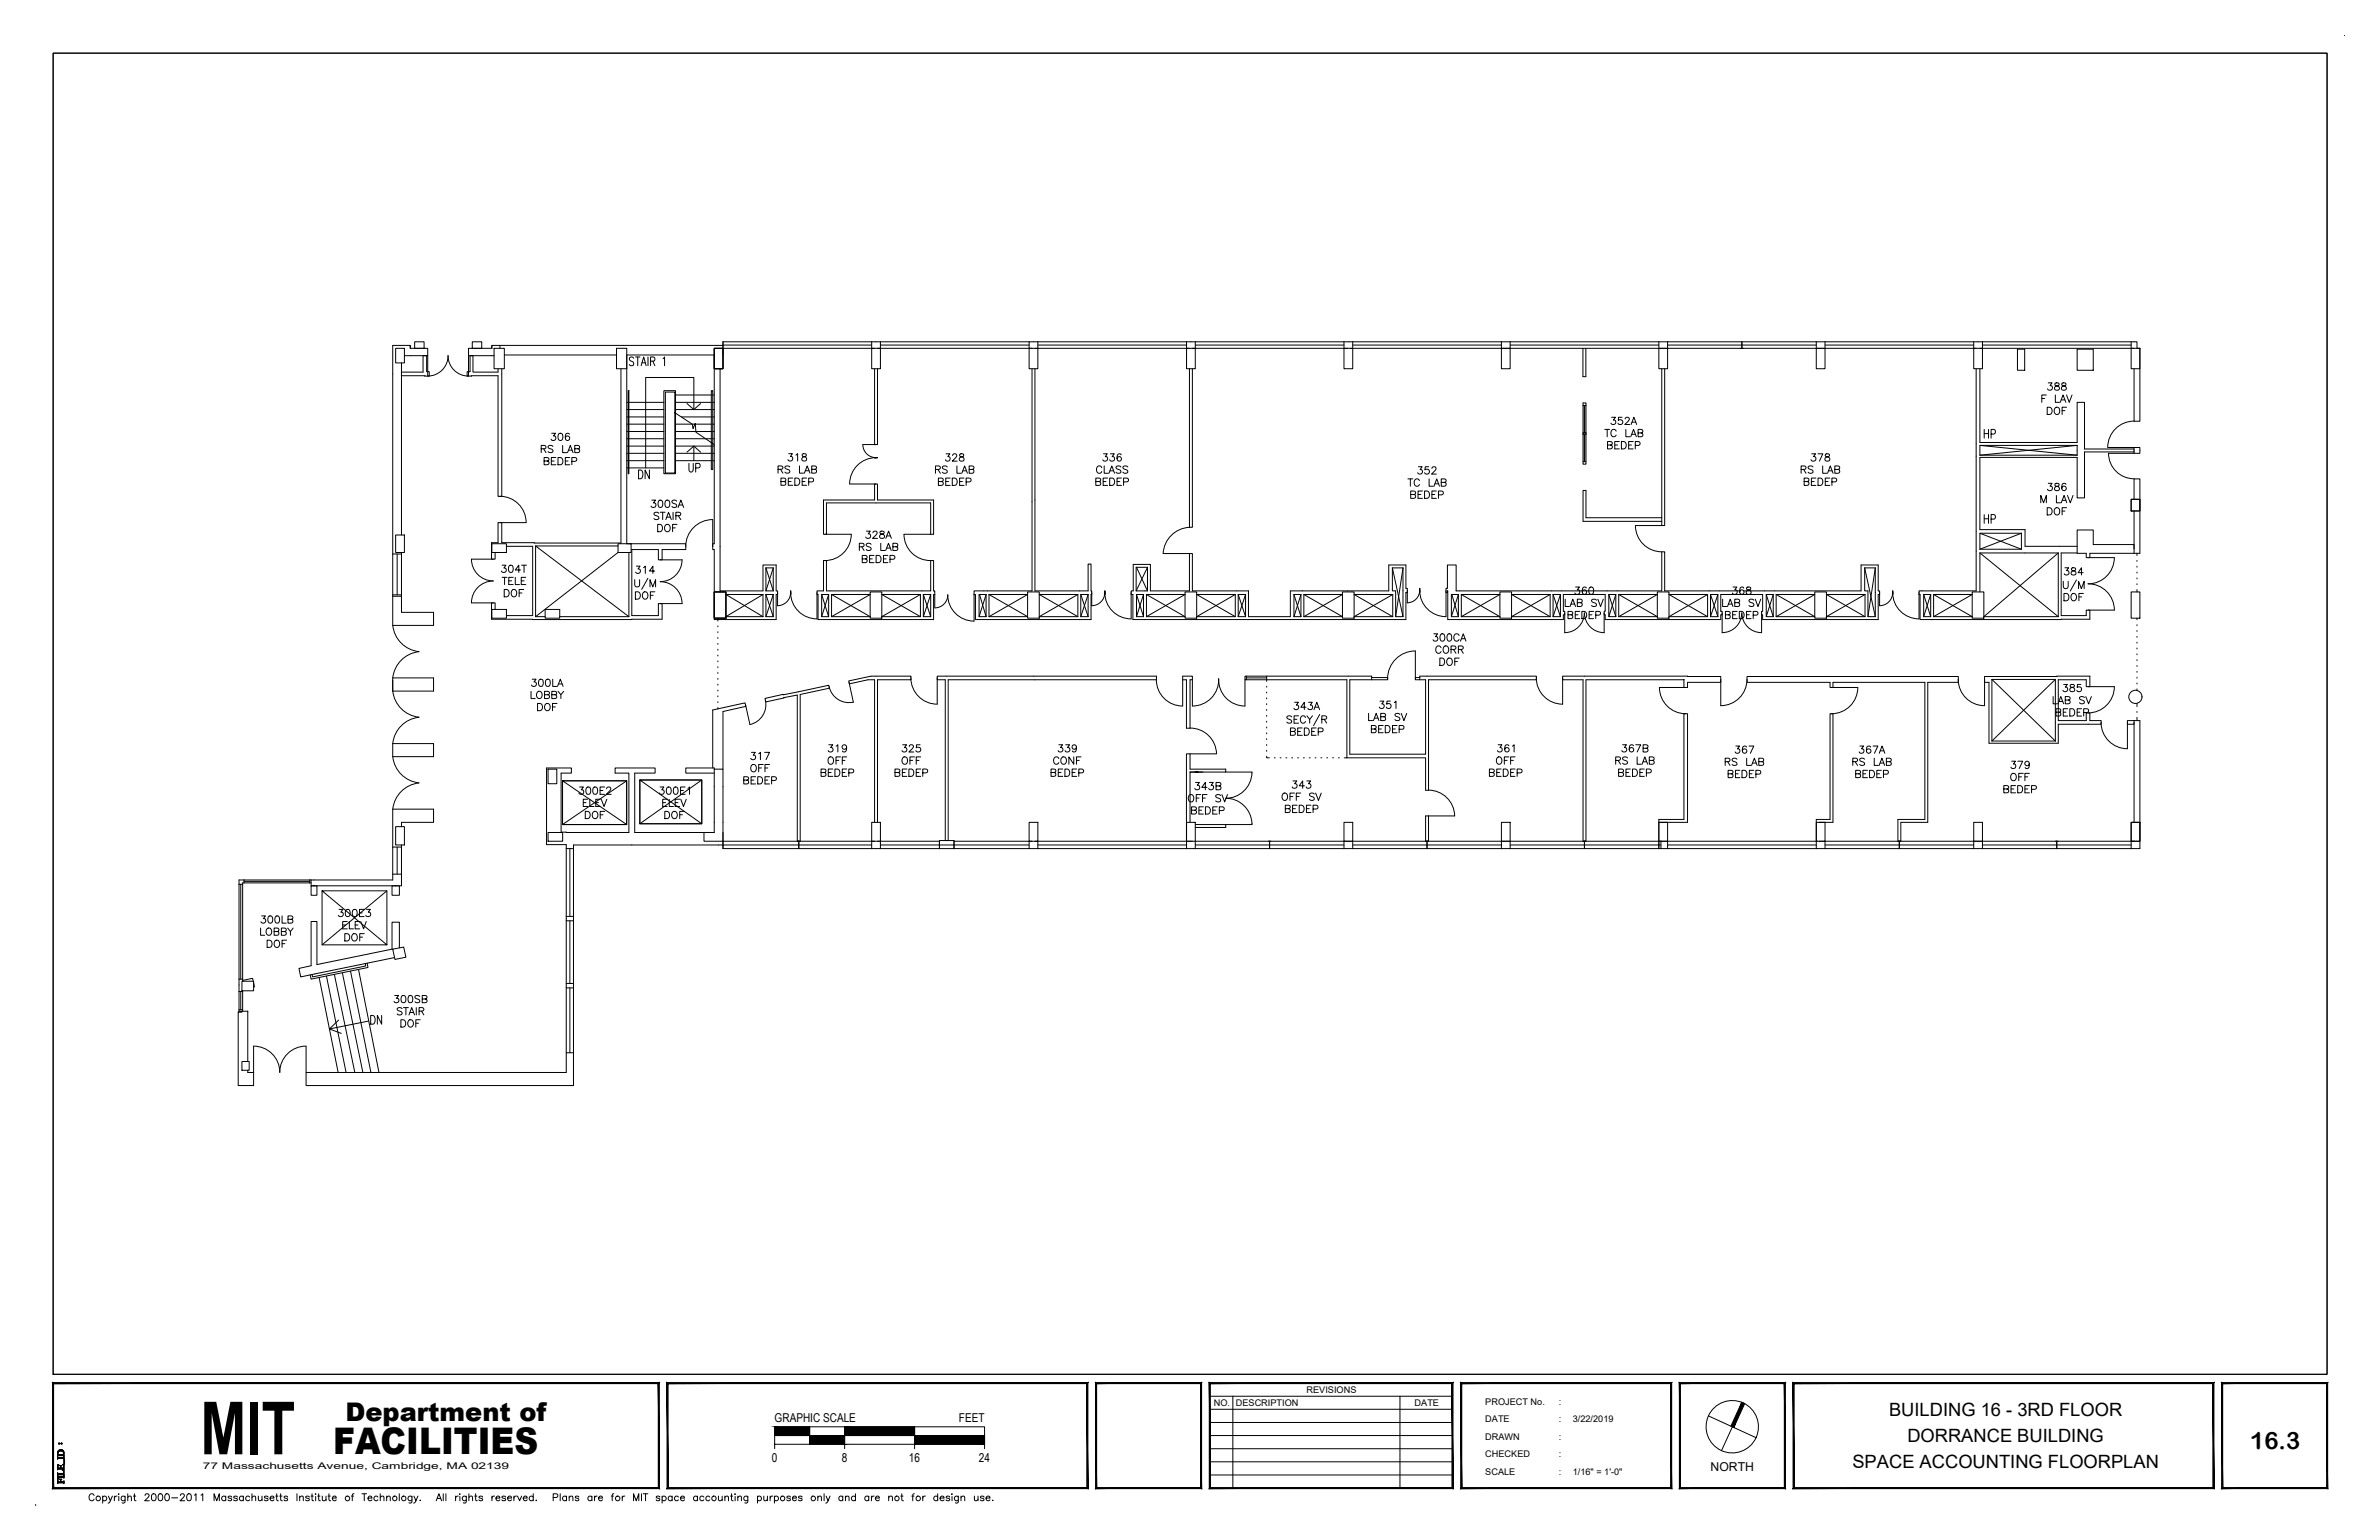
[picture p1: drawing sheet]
<svg xmlns="http://www.w3.org/2000/svg" width="432mm" height="279mm" viewBox="0 0 432 279" stroke-linecap="round" stroke-linejoin="round" font-family="sans-serif">
<defs><g id="words">
<text font-size="13.3" x="36.4" y="263.9">MIT</text>
<text font-size="6.7" x="60.4" y="263.9">FACILITIES</text>
<g font-size="4.9">
<text x="359.1" y="80.8">HP</text>
<text x="115" y="88.2">DN</text>
<text x="359.1" y="96.3">HP</text>
</g>
<text font-size="4.7" x="62.7" y="257.7">Department of</text>
<g font-size="4.4">
<text x="124.2" y="86.8">UP</text>
<text x="66.3" y="187">DN</text>
</g>
<text font-size="4.3" x="408.4" y="262.8">16.3</text>
<g font-size="3.3">
<text x="342.9" y="256.9">BUILDING 16 - 3RD FLOOR</text>
<text x="346.2" y="261.7">DORRANCE BUILDING</text>
<text x="336.2" y="266.4">SPACE ACCOUNTING FLOORPLAN</text>
</g>
<g font-size="2.2">
<text x="140.6" y="258.1">GRAPHIC SCALE</text>
<text x="174" y="258.1">FEET</text>
<text x="140.1" y="265.2">0</text>
<text x="152.8" y="265.2">8</text>
<text x="165" y="265.2">16</text>
<text x="177.7" y="265.2">24</text>
<text x="310.5" y="266.8">NORTH</text>
</g>
<g font-size="1.7">
<text x="220.3" y="255.1">NO.</text>
<text x="224.3" y="255.1">DESCRIPTION</text>
<text x="237.1" y="252.7">REVISIONS</text>
<text x="256.8" y="255.1">DATE</text>
<text x="269.6" y="254.9">PROJECT No.</text>
<text x="282.9" y="254.9">:</text>
<text x="269.6" y="258.1">DATE</text>
<text x="269.6" y="261.3">DRAWN</text>
<text x="282.9" y="258.1">:</text>
<text x="282.9" y="261.3">:</text>
<text x="285.5" y="258.1">3/22/2019</text>
<text x="36.8" y="266.6">77 Massachusetts Avenue, Cambridge, MA 02139</text>
<text x="269.6" y="267.6">SCALE</text>
<text x="269.6" y="264.4">CHECKED</text>
<text x="282.9" y="267.6">:</text>
<text x="282.9" y="264.4">:</text>
<text x="285.5" y="267.6">1/16&quot; = 1'-0&quot;</text>
</g>
</g></defs>
<!-- layer: A-WALL -->
<g fill="none" stroke="#000" stroke-width=".18">
<path d="M77.1 68.2h.8v-.8h-.5v-2.9h-.6v3h-3.9v.7h4.2M90.4 66.9v.6h-4.6v-3h-.5v2.9h-.5v.8h.8M91.1 66.9v23.2h-.7v-21.9h-4.8M112.7 66.9v31.6h-15.7M113.8 64.4v34.3h10.7v1h-4.3v1.9h-.7v-1.9h-4.8v12h4.8v-2.2h.7v2.8h-31v-2.9h.7v1.2M129.6 64.4v34.3h-.2v1h.2v12.7h11.3v-4.5h.2v-.7h-.2v-4.7h-2.4v4.7h-7.8v-40.3M158.7 66.9v13.8h.6v-13.8M187.3 66.9v40.3h-10.5v.7M187.8 66.9v40.3h9.7v-4.9h.5v4.9h.2v.7h-.2v4.5h-20.9v-4.5h-.3M215.9 66.9v28.8h.5v-28.8M287.3 63.2v5.1h.5v-5.1M287.3 73.1h.6v11.1h-.6z"/>
<path d="M287.3 78.5v.3M287.9 78.5v.3M301.6 66.9v28.4h.5v-28.4M358.7 66.9v40.3h-10.4v.7h.2v4.5l30.8-.1v-1.6h-.6v1h-4.6v-11.4h2.9M359.4 66.9v13.4h17.6v-7.3h1.3v8.5h9v.5h-9v8.3h-1.3v-7.3h-17.6v13.1h8.2v3h9.4M366.2 63.3h1.3v3.9h-1.3zM377 63.3h2.9v3.9h-2.9zM91.9 99.1h4.8v12.6h-4.8M97 98.5h-5.9v-3.7h-.7v3.7h-1.2v2.9h.7v-1.2M112.2 99.1h-15v12.8h1.7M158.7 83.1h.6h-.6M168.9 96.9h.6v-6.2h-10.2v-2.9h-.6v2.9h-9.2v6.2h.5v-5.7h18.9v5.7"/>
<path d="M301.6 93.9h-13.7v-4.9h-.6v5.6h14.3M359.4 96.7h7.5v2.9h-7.5zM359.4 80.8h17.6v1.8h-17.6zM387.3 99.6v-.8h-7.4v-2.6h-2.9v4.2h1.7v.8h.6v-.8h8M114.1 100.2v11.7h-12.5M131.8 107.9h6.7v4h-6.7M139 107.9h1.3v4h-1.3zM139 103h1.3v4.2h-1.3zM143.5 107.9v-.7v.7M149.1 107.9h1.3v4h-1.3zM149.5 101.7h.5v5.5h18.9v-5.5h.6v5.5h.2v.7h-.2v4.5h-21v-4.5h-.2v-.7h1.2zM157.9 107.9h-7v4h7"/>
<path d="M160.1 107.9h7v4h-7M167.6 107.9h1.3v4h-1.3zM177.7 107.9h1.3v4h-1.3zM186.5 107.9h-7v4h7M188.6 107.9h7v4h-7M196.2 107.9h1.3v4h-1.3zM200.5 107.9v-.7v.7M205.7 102.4h3.1v4.8h7.1v-6.8h.5v6.8h10.2v4.7h7.6v-4.7h17.9v-4.7h3.1v4.2h.2v.8h-.2v4.9h-49.6v-4.5h-.3v-.7h.4zM206.2 102.9h2.1v4.3h-2.1zM206.3 107.9h1.3v4h-1.3zM215.1 107.9h-7v4h7M217.2 107.9h7v4h-7"/>
<path d="M224.7 107.9h1.4v4h-1.4zM234.9 107.9h1.2v4h-1.2zM243.7 107.9h-7v4h7M245.8 107.9h7v4h-7M252.7 103h1.9v8.9h-1.3v-4.7h-.6zM257.7 107.5v-.8v.8M263.4 107.9h1.3v4h-1.3zM272.2 107.9h-7v4h7M274.4 107.9h7v4h-7M281.9 107.9h1.3v4h-1.3zM292 107.9h1.3v4h-1.3zM300.8 107.9h-7v4h7"/>
<path d="M302.9 107.9h7v4h-7M310.5 107.9h1.3v4h-1.3zM315.9 107.2h-13.8v-7.1h-.5v7.1h-37.3v-4.7h-1.6v4.2h-.2v.8h.2l.1-.3v5.2h21v-.8h.2v-.7h-.2v-3h7.6v3h-.2v.7h.2v.8h20.9v-.8h.3v-.7h-.3v-3h7.6v3h-.2v.7h.2v.8h21v-4.5h.3v-.7h-.3v-4.7h-3.1v4.7h-21.4M320.6 107.9h1.3v4h-1.3zM329.4 107.9h-7v4h7M331.5 107.9h7v4h-7M338.4 103h2v8.9h-1.4v-4.7h-.6zM343.5 107.2v.7v-.7M349.2 107.9h1.2v4h-1.2zM358 107.9h-7v4h7M359.4 107.4v-7.1h14.2v11.6h-13.5M129.4 139.3v-10.5l5.8-1.3 .2 .7-4.2 .9v10.4"/>
<path d="M142.1 126l8.3-1.7 .2 .6-5.4 1.1v26.6h-.5v-26.5l-2.4 .5M142.1 126.1l-3.3 .6 .2 .7 3.3-.8M170.1 122.7h39.8v.6h-37.8v29.2h-.5v-29.2h-1.5zM214.7 122.7h1.7v.6h-.4v8.8h-.7v-8.8h-.6zM249 122.9h2.9v.4h-6.9v13.5h13.8v-13.5h-1.1M257.7 122.9h-.8v.4h.8v-.6h21.2v.6h-19.6v20.1h-.5v-5.9h-14.3v-14.2h-18.5v-.6h23v.6M283.6 122.7h28.7v1.1h-6v.9h-.7v-1.4h-17.7v29.3h-.6v-29.3h-3.7zM317.1 122.7h38.3v1.1h-5.5v25.4h-4.9v3.4h-.5v-3.9h4.9v-24.9h-16.7v.9h-.5v-.9h-15.1zM361.5 123.3h11.6v11.1h-11.6zM373.3 122.7h-13.1v1.1h.8v11h12.6v-3.4h7.8v-.7h-2.1v-1.4h-.6v1.4h-5.1v-7.4h5.1v1.3h.6v-1.9h-6M387.3 130.7h-1.2v.7h1.2v-.3M158.7 149.2v-25.9h-1.2l-3.3 .8-.2-.6 4.1-.8h7.2v.6h-6v25.9"/>
<path d="M216 140.1h1.4h-.4M216 140.1h6.5v-.6h-6.5v-2.7h-.7v15.8M216 140.1v9.1M217 149.6h5.5v.5h-5.5M217.5 140.1h-.3h1.1M227.2 140.1v.1M227.2 149.4v.2M258.8 148h.5v4.6h-.5zM301.1 149.2h5.2v-19.7h-.7v19.2h-4.5v3.9M330.2 149.2h2.5v-19.7h-.5v19.2h-2.5v3.9h.2M44 177.9l1.8-.4 .2 .5M46 178.3l.2 .7-.2 .1"/>
<path d="M56.5 160.7h1v1.7h-1zM71.2 160.7h1.3v1.7h-1.3zM72.5 172v-4.7h-1.3v4.9l-13.7 2.8v-7.8h-1v8l-2.2 .5 .3 1.5 17-3.5"/>
</g>
<!-- layer: A-WALL-PHTM -->
<g fill="none" stroke="#000" stroke-width=".18">
<path d="M130.3 112.4v.3M130.3 113.6v.1M130.3 114.6v.2M130.3 115.7v.1M130.3 116.7v.2M130.3 117.8v.2M130.3 118.8v.2M130.3 119.9v.2M387.9 100.4v.4M387.9 101.7v.1M387.9 102.7v.2M387.9 103.8v.2"/>
<path d="M387.9 104.9v.1M387.9 105.9v.2M387.9 107v.4M387.9 112.2v.3M387.9 113.3v.2M387.9 114.4v.2M387.9 115.5v.1M387.9 116.5v.2M387.9 117.6v.1M387.9 118.6v.2M387.9 119.7v.2M130.3 121v.1"/>
<path d="M130.3 122v.2M130.3 123.1v.1M130.3 124.1v.2M130.3 125.2v.2M130.3 126.3v.1M130.3 127.3v.2M130.3 128.4v.2M229.9 137.2v.3h.5M229.9 123.3v.3M229.9 124.5v.2M229.9 125.6v.1M229.9 126.6v.2"/>
<path d="M229.9 127.7v.1M229.9 128.7v.2M229.9 129.8v.2M229.9 130.8v.2M229.9 131.9v.2M229.9 133v.1M229.9 134v.2M229.9 135.1v.1M229.9 136.1v.2M231.3 137.5h.2M232.3 137.5h.2M233.4 137.5h.2"/>
<path d="M234.5 137.5h.1M235.5 137.5h.2M236.6 137.5h.1M237.6 137.5h.2M238.7 137.5h.2M239.7 137.5h.2M240.8 137.5h.2M241.9 137.5h.1M242.9 137.5h.2M244 137.5h.5M387.9 120.7v.2M387.9 121.8v.2"/>
<path d="M387.9 122.9v.1M387.9 123.9v.2M387.9 125v.3M387.9 127.6v.6M387.9 129.1v.2M387.9 130.1v.6"/>
</g>
<!-- layer: A-DOOR -->
<g fill="none" stroke="#000" stroke-width=".18">
<path d="M77.6 64.5v3.7a3.7 3.7 0 0 0 3.7-3.7 3.7 3.7 0 0 0 3.7 3.7v-3.7M387.3 76.4a4.8 4.8 0 0 0-4.7 4.8h4.7M90.7 90a4.8 4.8 0 0 1 4.8 4.8M90.7 94.8h4.8M124.5 99.2a4.9 4.9 0 0 1 4.9-4.9v4.9M149.7 96.9h4.8a4.8 4.8 0 0 1-4.8 4.8M156.6 80.6a2.38 2.38 0 0 0 2.4 2.4 4.8 4.8 0 0 0-4.8 4.8h4.8M156.6 80.7h2.4M168.9 96.9h-4.8a4.8 4.8 0 0 0 4.8 4.8M215.9 95.7a5 5 0 0 0-4.8 4.7h4.8M301.6 95.3h-4.8a4.8 4.8 0 0 0 4.8 4.8M382.7 82.2h4.6"/>
<path d="M382.7 82.2a4.6 4.6 0 0 0 4.6 4.7M71.3 113.5a5.3 5.3 0 0 0 4.7 4.7M76 118.2a5.3 5.3 0 0 0-4.7 4.8M85.6 101.4a4 4 0 0 0 3.9 4 4 4 0 0 0-3.9 4M85.6 109.4h3.9M85.6 101.4h3.9M119.8 109.5h4M119.8 101.6h4M123.8 101.6a4 4 0 0 1-4 3.9 4 4 0 0 1 4 4M141.1 107.5v2.4a2.38 2.38 0 0 0 2.4-2.4 4.8 4.8 0 0 0 4.8 4.8v-4.8M169.7 107.9v2.4M176.8 107.9v4.8a4.7 4.7 0 0 1-4.8-4.8 2.38 2.38 0 0 1-2.3 2.4"/>
<path d="M198.2 107.5l-.1 2.4a2.38 2.38 0 0 0 2.4-2.4 4.8 4.8 0 0 0 4.8 4.8M205.3 107.5v4.8M255.4 107.1v2.3M262.5 107.1l-.1 4.8a4.8 4.8 0 0 1-4.7-4.8 2.25 2.25 0 0 1-2.3 2.3M287.6 111.2a3.6 3.6 0 0 1-3.6 3.6v-3.6M287.6 111.2a3.6 3.6 0 0 0 3.6 3.6M291.2 111.2v3.6M312.6 111.2v3.6M316.1 111.2a3.6 3.6 0 0 1-3.5 3.6M316.2 111.2a3.6 3.6 0 0 0 3.5 3.6v-3.6M341.2 107.5l-.1 2.4a2.38 2.38 0 0 0 2.4-2.4 4.8 4.8 0 0 0 4.8 4.8v-4.8M379 105.9a4.8 4.8 0 0 1 4.8 4.8h-4.8"/>
<path d="M379 101.2h4.8M383.8 101.2a4.8 4.8 0 0 1-4.8 4.7M71.3 125.4a5.4 5.4 0 0 0 4.7 4.7 5.3 5.3 0 0 0-4.7 4.8M71.3 137.3a5.3 5.3 0 0 0 4.7 4.7M138.9 127a3.7 3.7 0 0 1-2.8 4.5l-.8-3.7M154.1 123.8l.8 3.6a3.7 3.7 0 0 1-4.4-2.8M165.3 123a4.8 4.8 0 0 0 4.8 4.8v-4.8M209.9 123.3a4.8 4.8 0 0 0 4.8 4.8v-4.8M216 132.1a4.8 4.8 0 0 1 4.8 4.7h-4.8M216.4 123.3v4.8a4.8 4.8 0 0 0 4.8-4.9 4.7 4.7 0 0 0 4.8 4.9v-4.8M251.9 123.1a5 5 0 0 1 5-5v5M278.8 123a4.8 4.8 0 0 0 4.8 4.8"/>
<path d="M283.6 123v4.8M306 124.7h-4.8a4.8 4.8 0 0 0 4.8 4.8M317.1 123.3a4.8 4.8 0 0 1-4.8 4.7v-4.7M332.4 124.7h4.8a4.8 4.8 0 0 1-4.8 4.8M355.4 123.3a4.8 4.8 0 0 0 4.8 4.7v-4.7M379 124.6h4.8a4.8 4.8 0 0 1-4.8 4.7M381.4 131.1a4.8 4.8 0 0 0 4.7 4.7M386.1 131.1v4.7M76 142.1a5.3 5.3 0 0 0-4.7 4.7M222.5 144.8a4.8 4.8 0 0 1 4.7 4.6M222.5 149.6h4.7M222.5 140.1h4.7"/>
<path d="M227.2 140.2a4.8 4.8 0 0 1-4.7 4.6M259.3 143.4a4.8 4.8 0 0 1 4.7 4.6h-4.7M46 194.6v-4.8a4.7 4.7 0 0 1 4.8 4.8 4.8 4.8 0 0 1 4.7-4.8l.1 4.8"/>
</g>
<!-- layer: A-MISC -->
<g fill="none" stroke="#000" stroke-width=".18">
<path d="M113.8 75.6h.2M113.8 74.3h.2M113.8 73h.2M113.8 78.3h.2M113.8 77h.2M113.8 79.6h.2M114 70.9h.1v15.1h-.1zM114.1 75.6h6.4M114.1 74.3h6.4M114.1 73h6.4M114.1 78.3h6.4M114.1 77h6.4"/>
<path d="M114.1 79.6h6.4M120.8 71.1h1.7v14.7h-1.7zM122.5 74.9l3.2 2.1 .1 .8 .4-1 .1 1.6 3.3 2.3M122.6 75v11h-2.1v-15.1h2.1v4.1M122.6 74.3h6.5M122.6 73h6.5M122.6 78.3h6.5M122.6 77h6.5M122.6 79.6h6.5M122.6 71.7h6.5M123.7 75.6h5.4M124.7 73.2l1.2 1.1 1.3-1.1"/>
<path d="M125.9 74.3v-5.8h-8.7v16.4M129.1 70.9h.3v14.3h-.3zM129.4 75.6h.2M129.4 74.3h.2M129.4 73h.2M129.4 78.3h.2M129.4 77h.2M129.4 79.6h.2M129.4 71.7h.2M97.2 99.1l16.9 12.8M113.8 82.2h.2M113.8 80.9h.2"/>
<path d="M114.1 82.2h6.4M114.1 80.9h6.4M122.6 82.2h6.5M122.6 80.9h6.5M122.6 83.6h6.5M124.7 82l1.2-1.1 1.3 1.1M125.9 80.9v2.7M129.4 80.9h.2M359.4 96.7l7.5 2.9M359.4 80.8l17.6 1.8M366.9 96.7l-7.5 2.9M377 80.8l-17.6 1.8"/>
<path d="M112.2 100.2l-15 11.7M131.8 107.9l6.7 4M138.5 107.9l-6.7 4M139 107.9l1.3 4M139 103l1.3 4.2M140.3 107.9l-1.3 4M140.3 103l-1.3 4.2M149.1 107.9l1.3 4M150.4 107.9l-1.3 4M150.9 107.9l7 4M157.9 107.9l-7 4M160.1 107.9l7 4"/>
<path d="M167.1 107.9l-7 4M167.6 107.9l1.3 4M168.9 107.9l-1.3 4M177.8 107.9l1.2 4M179 107.9l-1.3 4M179.5 107.9l7 4M186.5 107.9l-7 4M188.6 107.9l7 4M195.6 107.9l-7 4M196.2 107.9l1.3 4M197.5 107.9l-1.3 4M206.3 107.9l1.3 4"/>
<path d="M206.3 102.9l2 4.3M207.6 107.9l-1.3 4M208.1 107.9l7 4M208.3 102.9l-2.1 4.3M215.1 107.9l-7 4M217.2 107.9l7 4M224.2 107.9l-7 4M224.7 107.9l1.4 4M226.1 107.9l-1.4 4M234.9 107.9l1.2 4M236.1 107.9l-1.2 4M236.7 107.9l7 4"/>
<path d="M243.7 107.9l-7 4M245.8 107.9l7 4M252.7 103l1.9 8.9M252.8 107.9l-7 4M254.6 103l-1.3 8.9M263.5 107.9l1.2 4M264.7 107.9l-1.3 4M265.2 107.9l7 4M272.2 107.9l-7 4M274.4 107.9l7 4M281.4 107.9l-7 4M281.9 107.9l1.3 4"/>
<path d="M283.2 107.9l-1.3 4M292 107.9l1.3 4M293.3 107.9l-1.3 4M293.8 107.9l7 4M300.8 107.9l-7 4M302.9 107.9l7 4M309.9 107.9l-7 4M310.5 107.9l1.3 4M311.8 107.9l-1.3 4M320.6 107.9l1.3 4M321.9 107.9l-1.3 4M322.4 107.9l7 4"/>
<path d="M329.4 107.9l-7 4M331.5 107.9l7 4M338.4 103l2 8.9M338.5 107.9l-7 4M340.4 103l-1.4 8.9M349.2 107.9l1.2 4M350.4 107.9l-1.2 4M351 107.9l7 4M358 107.9l-7 4M359.4 100.3l14.2 11.6M373.6 100.3l-13.5 11.6M361.5 123.3l11.6 11.1"/>
<path d="M373.1 123.3l-11.6 11.1M102.1 141.7h11.6v7.9h-11.6zM102.1 141.7v7.9h11.6v-7.9h-11.6l11.6 7.9M113.7 141.7l-11.6 7.9M116.1 141.5h11.3v8h-11.3zM116.1 141.5v8h11.3v-8h-11.3l11.3 8M127.4 141.5l-11.3 8M57.9 177.4l3.5 17.2M58.5 161.6v9.8h11.7v-9.8h-11.7l11.7 9.8M59.3 177.1l3.5 17.5M60.7 176.8l3.7 17.8M62.2 176.6l3.7 18"/>
<path d="M63.6 176.2l3.7 18.4M65.1 175.9l3.7 18.7M66.3 174.8l.1 .5-9.7 1.9-.1-.4M66.6 174.7l.2 .8-10.3 2.1-.2-.7M70.2 161.6l-11.7 9.8M59.8 186.7l2.1 .8M61.5 185.1l-1.7 1.6M66.9 185.2l-7.1 1.5"/>
</g>
<!-- layer: A-WALL-CORE -->
<g fill="none" stroke="#000" stroke-width=".18">
<path d="M71.8 63.2h1.6v2.6h-1.6zM72.9 65.8v31.3M74.5 62.7v.5h3.1v1.3h-4.2M74.5 63.2v-.5h-3.2v50.8h7.4v-2.4h-5.8v-10.9M75.3 62h1.7v1.2h-1.7zM85.7 62h1.7v1.2h-1.7zM89.3 62.7v.5h-4.3v1.3h4.7M89.7 63.2h1.8v3.7h-1.8zM90.7 62.7h-1.4v.5M90.7 62.7h40.5M90.7 62.7v.5M91.5 64.4h20.4"/>
<path d="M111.9 63.2h1.9v3.7h-1.9zM113.8 64.4h15.8M129.6 63.2h1.6v3.7h-1.6zM131.2 63.2h27.5M158.2 63.2h1.6v3.7h-1.6zM159.3 63.2h27.5M186.8 63.2h1.6v3.7h-1.6zM186.8 62h-55.6v2.4M187.3 63.2h-.5v-1.2h201.1v1.2h.5M187.8 63.2h28.1M215.4 63.2h1.6v3.7h-1.6zM216.4 63.2h28.2"/>
<path d="M243.9 63.2h1.6v3.7h-1.6zM245.1 63.2h27.4M272.5 62v1.2h1.6M272.5 63.2h1.6v3.7h-1.6zM274.1 63.2h84.6M301.1 63.2h1.6v3.7h-1.6zM329.7 63.2h1.6v3.7h-1.6zM358.2 63.2h1.6v3.7h-1.6zM359.4 63.2h27.9M386.8 63.2h1.6v3.7h-1.6zM388.4 63.2v13.2h-1.1v-9.5M71.8 97.1h1.6v3.1h-1.6z"/>
<path d="M89.3 98.7h2.6v1.5h-2.6zM112.2 98.7h2.3v1.5h-2.3zM386.8 90.6h1.6v2.1h-1.6zM387.3 81.5v-.3h1.1v1h-1.1v-.2M387.3 90.6v-3.7h1.1v13.5h-1.1v-7.7M89.3 110.6h2.6v1.6h-2.6zM98.9 110.6h2.7v1.6h-2.7zM129.6 107.4h2.2v4.8h-2.2zM157.9 107.4h2.2v4.8h-2.2zM186.5 107.4h2.1v4.8h-2.1zM215.1 107.4h2.1v4.8h-2.1zM243.7 107.4h2.1v4.8h-2.1z"/>
<path d="M272.2 107.4h2.2v4.8h-2.2zM300.8 107.4h2.1v4.8h-2.1zM329.4 107.4h2.1v4.8h-2.1zM358 107.4h2.1v4.8h-2.1zM386.8 107.4h1.6v4.8h-1.6zM71.3 123h7.4v2.4h-7.4zM71.3 134.9h7.4v2.4h-7.4zM99.5 139.5h1.6v2.7h-1.6zM129.6 139.5v-.2h-5.1v1h5.1M129.6 139.5h1.6v13.1h-3.4v-1.6h1.8zM71.8 150h1.6v3.3h-1.6zM72.9 150v-.8h5.8v-2.4h-7.4v12.9h-27.9v23.8h1.6v9.1"/>
<path d="M72.9 153.3v7.4h-16.4v-1M99.5 151h2.6v1.6h-2.6zM129.6 151h-14.4v-10.7h3.7v-1h-7.3v1h2.5v10.7h-12.3v-10.7h1.9v-1h-4.5v13.9h3.6v41.4h-47.2v2.3h48.5v-43.6h27.1M131.2 152.6h27.5M158.2 149.2h1.6v3.4h-1.6zM159.3 152.6h11.2M170.5 152.5h2.7M173.2 152.6h14.1M186.8 149.2h1.6v3.4h-1.6zM187.8 152.6h28.6M215.4 149.2h1.6v3.4h-1.6zM217 152.6h112.7"/>
<path d="M243.9 149.2h1.6v3.4h-1.6zM272.5 149.2h1.6v3.4h-1.6zM301.1 149.2h1.6v3.4h-1.6zM329.7 149.2h1.6v3.4h-1.6zM330.2 152.6h57.1M358.2 149.2h1.6v3.4h-1.6zM386.8 149.2h1.6v3.4h-1.6zM387.3 149.2v-18.5h1.1v23.3h-257.2v-3M43.9 178h2.1v1.8h-2.1zM44 179.8v3.7M56.5 160.2h-12.5v17.8M71.3 172.2l2-.4 .4 1.9-2 .4z"/>
<path d="M43.9 183.5v.1h-.7M43.9 183.6h-.7v13.3h2.8v-2.3h-1v-.4M43.9 192.6h1.3v1.6h-1.3z"/>
<circle cx="387.6" cy="126.4" r="1.2"/>
</g>
<!-- layer: A-GLAZ -->
<g fill="none" stroke="#000" stroke-width=".18">
<path d="M131.2 62.6h27M158.2 62v1.2M159.8 62v1.2M159.8 62.6h27M188.4 62v1.2M188.4 62.6h27M215.4 62v1.2M217 62v1.2M217 62.6h26.9M243.9 62v1.2M245.5 62v1.2M245.5 62.6h27"/>
<path d="M274.1 62v1.2M274.1 62.6h27M287.3 78.5h.6M287.3 78.8h.6M287.3 73.6h.6M287.5 73.6v4.9M287.5 78.8v4.9M287.6 73.6v4.9M287.6 78.8v4.9M301.1 62v1.2M302.7 62v1.2M302.7 62.6h27"/>
<path d="M316.2 62v1.2M329.7 62v1.2M331.3 62v1.2M331.3 62.6h26.9M358.2 62v1.2M359.8 62v1.2M359.8 62.6h27M386.8 62v1.2M287.3 83.7h.6M71.3 108.2h1.6M71.3 107.9h1.6M71.3 100.5h1.6"/>
<path d="M72.1 100.5v7.4M226.2 122.7v.6M226.2 123h3.7M229.9 122.7v.6M44.3 159.7v.5M44.3 159.9h11.9M56.2 159.7v.5M71.3 158.6h1.6M71.3 153.7h1.6M72.1 153.7v4.9M102.8 154h1.3M103.4 154v12.3"/>
<path d="M131.2 153.3h27M145 152.6v1.4M158.2 152.6v1.4M159.8 152.6v1.4M159.8 153.3h27M170.5 152.5v1.5M173.2 152.5v1.5M186.8 152.6v1.4M188.4 152.6v1.4M188.4 153.3h27M215.4 152.6v1.4M217 152.6v1.4"/>
<path d="M217 153.3h26.9M230.4 152.6v1.4M243.9 152.6v1.4M245.5 152.6v1.4M245.5 153.3h27M259 152.6v1.4M272.5 152.6v1.4M274.1 152.6v1.4M274.1 153.3h27.4M287.6 152.6v1.4M301.1 152.6v1.4M301.5 152.6v1.4"/>
<path d="M302.7 152.6v1.4M302.7 153.3h27M329.7 152.6v1.4M331.3 152.6v1.4M331.3 153.3h26.9M344.7 152.6v1.4M358.2 152.6v1.4M359.8 152.6v1.4M359.8 153.3h27M373.3 152.6v1.4M386.8 152.6v1.4M43.4 177.6h.6"/>
<path d="M43.4 160.4h.6M43.4 179.9h.6M43.7 160.4v17.2M43.7 179.9v3.3M102.8 166.3h1.3M102.8 167.1h1.3M102.8 178.4h1.3M102.8 179.2h1.3M103.4 167.1v11.3M103.4 179.2v11.8M43.4 183.2h.6M102.8 191h1.3"/>
</g>
<!-- layer: A-AREA-FICM$TXT -->
<g fill="none" stroke="#000" stroke-width=".18">
<path d="M100.1 78.6h.7l-.4 .5a.44 .44 0 0 1 .4 .7 .44 .44 0 0 1-.8-.1M101.5 78.7a.45 .45 0 0 1 .6 .1l.1 .4a.57 .57 0 0 1-.5 .7 .83 .83 0 0 1-.2-1.2zM103.3 78.8v-.1a.42 .42 0 0 0-.6 .1v.9a.4 .4 0 0 0 .6 .1 .4 .4 0 0 0-.1-.7 .4 .4 0 0 0-.6 .4M291.3 77.9h.9M291.7 77.9v1.3M292.5 75.7h.7l-.4 .5a.44 .44 0 0 1 .5 .4 .44 .44 0 0 1-.4 .5 .44 .44 0 0 1-.5-.3M293.3 78.2a.49 .49 0 0 0-.5-.3 .49 .49 0 0 0-.4 .5v.3a.49 .49 0 0 0 .4 .5 .49 .49 0 0 0 .5-.3M294.4 75.7h-.6l-.1 .6a.47 .47 0 0 1 .7 0 .47 .47 0 0 1-.1 .7 .47 .47 0 0 1-.6-.2M295 76l.2-.3 .4 .1 .1 .2-.2 .4-.6 .6h.9M295.1 77.9v1.3h.8M296 79.2l.5-1.3 .5 1.3M296.1 77l.5-1.3 .5 1.3"/>
<path d="M296.2 78.8h.6M296.2 76.6h.7M297.3 78.5h.8l.1-.2-.1-.3-.8-.1v1.3l.8-.1 .1-.3-.3-.3M370.6 72.3h.5M371.4 71.7h-.8v1.3M371.6 73.9h.4a.7 .7 0 0 1 .5 .6 .7 .7 0 0 1-.5 .7h-.4zM371.8 69.5h.7l-.4 .5a.44 .44 0 0 1 .3 .7 .44 .44 0 0 1-.8-.2M373 74.1a.48 .48 0 0 1 .5-.2 .48 .48 0 0 1 .3 .5v.3a.5 .5 0 0 1-.5 .5 .5 .5 0 0 1-.5-.5zM373 69.5v.4l.4 .1a.38 .38 0 0 1 .4 .4 .38 .38 0 0 1-.3 .4l-.5-.1-.1-.2a.66 .66 0 0 1 .8-.6v-.2a.5 .5 0 0 0-.7-.2zM373.1 71.7v1.3h.7M373.9 73l.6-1.3 .5 1.3M374.1 72.6h.7"/>
<path d="M374.3 69.5v.4l.4 .1a.38 .38 0 0 1 .3 .4 .38 .38 0 0 1-.3 .4l-.4-.1-.1-.2a.66 .66 0 0 1 .7-.6l.1-.2a.5 .5 0 0 0-.7-.2zM374.3 74.5h.5M375.1 71.7l.5 1.3 .5-1.3M375.1 73.9h-.8v1.3M98.2 81.4h.8l.1-.2-.1-.3-.8-.1v1.3M98.7 81.4l.4 .7M98.8 83.6h.7l.1-.2v-.3l-.8-.1v1.3l.8-.1v-.3l-.3-.3M100.1 83.6h.5M100.4 81a.5 .5 0 0 0-.5-.2 .5 .5 0 0 0-.4 .3l.1 .2 .6 .2 .2 .4a.59 .59 0 0 1-.9 0M100.9 83h-.8v1.3h.8M101.3 83h.4a.7 .7 0 0 1 .5 .7 .7 .7 0 0 1-.5 .6h-.4zM102.1 80.8v1.3h.8"/>
<path d="M102.6 83.6h.5M103 82.1l.5-1.3 .5 1.3M103.2 81.7h.6M103.4 83h-.8v1.3h.8M103.8 83.7l.8-.1 .1-.1-.1-.4-.8-.1v1.3M104.3 81.4h.8l.1-.3-.3-.3h-.6v1.3l.8-.1 .1-.3-.3-.3M118.3 90.7h.7l-.4 .5a.44 .44 0 0 1 .3 .8 .44 .44 0 0 1-.7-.2M119.4 95.1a.72 .72 0 0 1 .8 .4 .72 .72 0 0 1-.2 .9l-.6 .1zM119.6 93.1a.5 .5 0 0 0-.5-.2 .5 .5 0 0 0-.4 .4l.1 .1 .7 .3 .1 .4a.59 .59 0 0 1-.9 0M119.6 90.8a.41 .41 0 0 1 .6 .2l.1 .3a.57 .57 0 0 1-.5 .8 .87 .87 0 0 1-.2-1.3zM119.8 92.9h.9M120.3 92.9v1.4"/>
<path d="M120.9 94.3l.4-1.4 .5 1.4M120.9 90.8a.43 .43 0 0 1 .6 .2l.1 .3a.57 .57 0 0 1-.5 .8 .85 .85 0 0 1-.2-1.3zM120.9 95.2a.62 .62 0 0 1 .8 .6 .62 .62 0 0 1-.8 .6l-.3-.4v-.4zM121 93.8h.7M122.1 95.8h.5M122.2 92.9v1.4M122.7 93.6l.7-.1 .2-.2-.1-.2-.8-.2v1.4M122.8 90.9l-.3-.2-.5 .2 .1 .3 .6 .3 .1 .2v.2l-.3 .2-.5-.2M122.9 95.1h-.8v1.4M123.1 92.1l.5-1.4 .5 1.4M123.1 93.6l.5 .7M123.3 91.6h.6"/>
<path d="M141.2 85.1h.8l.1-.3-.3-.3h-.6v1.3M141.7 85.1l.4 .7M141.7 87.4l.8-.1 .1-.2v-.2l-.9-.2v1.3l.9-.1v-.3l-.3-.2M143.1 87.4h.5M143.1 82.3h.7l-.3 .5a.44 .44 0 0 1 .3 .7 .44 .44 0 0 1-.8-.1M143.4 84.7a.5 .5 0 0 0-.5-.2 .5 .5 0 0 0-.4 .4l.7 .4 .2 .4a.59 .59 0 0 1-.9 0M143.9 86.7h-.8v1.3h.8M144.3 86.7h.4a.7 .7 0 0 1 .5 .7 .7 .7 0 0 1-.5 .6h-.4zM144.5 82.6l.3-.3v1.3M145.1 84.5v1.3h.8M145.6 87.4h.5M145.7 82.4v.4l.5 .1 .2 .3a.44 .44 0 0 1-.4 .5 .44 .44 0 0 1-.5-.5l.2-.3 .6-.1v-.3a.47 .47 0 0 0-.6-.1z"/>
<path d="M146 85.8l.5-1.3 .5 1.3M146.2 85.4h.6M146.4 86.7h-.8v1.3h.8M146.8 87.4h.7l.2-.2-.1-.3-.8-.2v1.3M147.3 85.1h.8l.1-.2-.1-.2-.8-.2v1.3l.8-.1 .1-.3-.3-.3M156 99.2l.7-.1 .1-.2-.1-.3h-.7v1.3M156.4 99.2l.4 .7M157.3 96.4h.7l-.4 .5a.44 .44 0 0 1 .3 .7 .44 .44 0 0 1-.8-.2M158.1 98.8a.5 .5 0 0 0-.5-.3 .5 .5 0 0 0-.4 .4l.1 .2 .7 .2 .1 .4a.59 .59 0 0 1-.9 0M158.4 96.7l.2-.3h.4l.2 .3-.8 1h.9M159.8 96.4v.4l.4 .1a.38 .38 0 0 1 .3 .4 .38 .38 0 0 1-.3 .4l-.4-.1-.1-.2a.66 .66 0 0 1 .7-.6l.1-.2a.5 .5 0 0 0-.7-.2zM159.9 98.6v1.3h.7"/>
<path d="M160.8 99.9l.5-1.3 .5 1.3M160.8 97.7l.5-1.3 .5 1.3M160.9 99.4h.7M161 97.2h.6M162.1 99.2l.7-.1 .2-.2-.1-.2-.8-.1v1.3l.8-.1 .1-.4-.4-.2M169.8 85.2l.8-.1 .1-.2-.1-.2-.8-.2v1.4M170.2 85.2l.5 .7M170.3 87.4l.8-.1 .1-.2-.1-.2-.8-.2v1.4l.8-.2 .1-.3-.3-.2M171.7 87.4h.5M171.7 82.3h.7l-.4 .5a.44 .44 0 0 1 .4 .7 .44 .44 0 0 1-.8-.1M171.9 84.7a.5 .5 0 0 0-.5-.2 .5 .5 0 0 0-.4 .4l.2 .1 .6 .3 .1 .4a.59 .59 0 0 1-.9 0M172.5 86.7h-.8v1.4h.8"/>
<path d="M172.8 86.7h.5a.71 .71 0 0 1 .4 .7 .71 .71 0 0 1-.4 .7h-.5zM172.9 82.6l.3-.3h.2l.3 .3-.2 .4-.7 .7h.9M173.7 84.5v1.4h.7M174.2 87.4h.5M174.2 82.4v.4l.6 .2 .2 .2a.44 .44 0 0 1-.5 .5 .44 .44 0 0 1-.4-.5l.2-.2 .6-.2v-.3a.47 .47 0 0 0-.7-.1zM174.6 85.9l.5-1.4 .5 1.4M174.8 85.4h.6M175 86.7h-.8v1.4h.8M175.4 87.4h.7l.1-.2v-.3l-.8-.2v1.4M175.9 85.2l.7-.1 .2-.2-.1-.2-.8-.2v1.4l.8-.2 .1-.3-.3-.2M198.9 87.4l.8-.1 .1-.2-.1-.2-.8-.2v1.4l.8-.2 .1-.3-.3-.2M200 84.9a.49 .49 0 0 0-.6-.4 .49 .49 0 0 0-.4 .5v.4a.49 .49 0 0 0 .4 .5 .49 .49 0 0 0 .6-.4"/>
<path d="M200.2 87.4h.5M200.3 82.3h.7l-.4 .5a.44 .44 0 0 1 .3 .7 .44 .44 0 0 1-.7-.1M200.4 84.5v1.4h.8M201 86.7h-.8v1.4h.8M201.3 85.9l.5-1.4 .5 1.4M201.4 86.7h.5a.71 .71 0 0 1 .4 .7 .71 .71 0 0 1-.4 .7h-.5zM201.5 85.4h.6M201.5 82.3h.7l-.3 .5a.44 .44 0 0 1 .3 .8 .44 .44 0 0 1-.8-.2M202.7 87.4h.6M203.4 84.7a.5 .5 0 0 0-.4-.2 .5 .5 0 0 0-.4 .4l.1 .1 .6 .3 .1 .4a.59 .59 0 0 1-.8 0M203.5 82.5l-.1-.1a.43 .43 0 0 0-.6 .2 .78 .78 0 0 0 .3 1.1 .41 .41 0 0 0 .5-.4 .41 .41 0 0 0-.4-.4 .41 .41 0 0 0-.5 .3M203.6 86.7h-.9v1.4h.9"/>
<path d="M203.9 87.4h.8l.1-.2v-.3l-.9-.2v1.4M204.7 84.7a.5 .5 0 0 0-.5-.2 .5 .5 0 0 0-.4 .4l.1 .1 .7 .3 .1 .4a.59 .59 0 0 1-.9 0M255.5 86.9h.9M256 86.9v1.3M256 89.7h.8l.1-.2v-.3l-.9-.1v1.3l.9-.1v-.3l-.3-.3M257.4 89.7h.5M257.4 84.7h.7l-.3 .5a.44 .44 0 0 1 .3 .7 .44 .44 0 0 1-.8-.1M257.6 87.2a.49 .49 0 0 0-.5-.3 .49 .49 0 0 0-.4 .5v.3a.49 .49 0 0 0 .4 .5 .49 .49 0 0 0 .5-.3M258.2 89.1h-.8v1.3h.8M258.6 89.1h.4a.71 .71 0 0 1 .5 .7 .71 .71 0 0 1-.5 .6h-.4zM259.3 84.7h-.6l-.1 .6a.47 .47 0 0 1 .7-.1 .47 .47 0 0 1 0 .7 .47 .47 0 0 1-.7-.1M259.4 86.9v1.3h.8"/>
<path d="M259.9 85l.3-.3h.3l.1 .2-.1 .5-.7 .6h.9M259.9 89.7h.5M260.3 88.2l.5-1.3 .5 1.3M260.5 87.8h.6M260.7 89.1h-.8v1.3h.8M261.1 89.8l.7-.1 .2-.2-.1-.3-.8-.1v1.3M261.6 87.5h.8l.1-.2-.1-.3-.8-.1v1.3l.8-.1 .1-.3-.3-.3M291.8 80.7h.7l.1-.2v-.3l-.8-.1v1.3l.8-.1v-.3l-.3-.3M293.1 80.7h.5M293.9 80.1h-.8v1.3h.8M294.3 80.1h.4a.72 .72 0 0 1 .5 .7 .72 .72 0 0 1-.5 .6h-.4zM295.6 80.7h.5"/>
<path d="M296.4 80.1h-.8v1.3h.8M296.8 80.8l.8-.1 .1-.1-.1-.4-.8-.1v1.3M326.9 85.2l.8-.1 .1-.2-.1-.2-.8-.2v1.4M327.4 85.2l.4 .7M327.5 87.4l.7-.1 .1-.2v-.2l-.8-.2v1.4l.8-.2v-.3l-.3-.2M328.8 87.4h.5M328.8 82.3h.7l-.3 .5a.44 .44 0 0 1 .3 .8 .44 .44 0 0 1-.8-.2M329.1 84.7a.5 .5 0 0 0-.5-.2 .5 .5 0 0 0-.4 .4l.1 .1 .6 .3 .2 .4a.59 .59 0 0 1-.9 0M329.6 86.7h-.8v1.4h.8M330 82.3h.8l-.6 1.4M330 86.7h.4a.72 .72 0 0 1 .5 .7 .72 .72 0 0 1-.5 .7h-.4zM330.8 84.5v1.4h.8"/>
<path d="M331.3 87.4h.5M331.4 82.4v.4l.3 .1a.38 .38 0 0 1 .4 .4 .38 .38 0 0 1-.3 .4l-.4-.1-.2-.2a.66 .66 0 0 1 .8-.6l.1-.3a.5 .5 0 0 0-.7-.1zM331.7 85.9l.5-1.4 .5 1.4M331.9 85.4h.6M332.1 86.7h-.8v1.4h.8M332.5 87.4h.7l.2-.2-.1-.3-.8-.2v1.4M333 85.2l.8-.1 .1-.2v-.2l-.9-.2v1.4l.9-.2v-.3l-.3-.2M370.4 91.2v-1.3l.5 1.3 .5-1.3v1.3M371.6 92.1h.4a.7 .7 0 0 1 .5 .7 .7 .7 0 0 1-.5 .6h-.4zM371.8 87.7h.7l-.4 .5a.44 .44 0 0 1 .3 .7 .44 .44 0 0 1-.8-.1M373 92.3a.48 .48 0 0 1 .5-.2 .48 .48 0 0 1 .3 .5v.3a.5 .5 0 0 1-.5 .5 .5 .5 0 0 1-.5-.5zM373 87.7v.4l.4 .2a.38 .38 0 0 1 .4 .3 .38 .38 0 0 1-.3 .4h-.5l-.1-.2a.66 .66 0 0 1 .8-.7v-.2a.5 .5 0 0 0-.7-.2z"/>
<path d="M373.2 89.9v1.3h.8M374.1 91.2l.5-1.3 .5 1.3M374.3 92.7h.5M374.3 90.8h.7M375 87.9l-.1-.2a.43 .43 0 0 0-.6 .2 .78 .78 0 0 0 .3 1.1 .41 .41 0 0 0 .4-.4 .41 .41 0 0 0-.3-.4 .41 .41 0 0 0-.5 .4M375.1 92.1h-.8v1.3M375.3 89.9l.5 1.3 .5-1.3M91.1 102.5h.7l-.3 .6a.44 .44 0 0 1 .4 .4 .44 .44 0 0 1-.4 .4 .44 .44 0 0 1-.5-.3M91.1 104.7h.9M91.5 106.9h.5a.71 .71 0 0 1 .4 .7 .71 .71 0 0 1-.4 .7h-.5zM91.6 104.7v1.4M92.3 105.4h.6"/>
<path d="M92.5 102.6a.41 .41 0 0 1 .6 .2v.3a.57 .57 0 0 1-.4 .8 .83 .83 0 0 1-.2-1.3zM92.9 107.1l.1-.1a.62 .62 0 0 1 .8 .6 .62 .62 0 0 1-.8 .6l-.2-.4zM93.1 104.7h-.8v1.4h.8M93.5 104.7v1.4h.8M94.2 107.6h.5M94.5 103.4h-1l.7-.9v1.4M94.6 105.4h.5M94.7 102.5h.9M95.1 106.9h-.9v1.4M95.1 102.5v1.4M95.4 104.7h-.8v1.4h.8M115.2 105.2v.9a.45 .45 0 0 0 .4 .4 .45 .45 0 0 0 .5-.4v-.9"/>
<path d="M115.3 107.4h.5a.71 .71 0 0 1 .4 .6 .71 .71 0 0 1-.4 .7h-.5zM115.5 102.7h.7l-.4 .5a.43 .43 0 0 1 .3 .7 .43 .43 0 0 1-.7-.1M116.7 107.6l.2-.2a.62 .62 0 0 1 .7 .6 .62 .62 0 0 1-.7 .6l-.3-.4zM116.8 103l.3-.3v1.3M117.6 104.9l-1.1 2M118 106.5v-1.3l.5 1.3 .5-1.3v1.3M118 108h.5M118.8 103.6h-.9l.6-.9v1.3M118.9 107.4h-.9v1.3M156.5 101.4l.8-.1 .1-.2-.1-.2-.8-.1v1.3l.8-.1 .1-.3-.3-.3M157.8 101.4h.5M158.6 100.8h-.8v1.3h.8"/>
<path d="M159 100.8h.5a.7 .7 0 0 1 .4 .6 .7 .7 0 0 1-.4 .7h-.5zM160.4 101.4h.4M161.2 100.8h-.8v1.3h.8M161.5 101.5l.8-.1 .1-.2v-.3l-.9-.1v1.3M260.2 115h.7l-.3 .5a.44 .44 0 0 1 .3 .7 .44 .44 0 0 1-.8-.1M261.3 119.4h.5a.72 .72 0 0 1 .4 .7 .72 .72 0 0 1-.4 .6h-.5zM261.5 115.1a.43 .43 0 0 1 .7 .1v.4a.57 .57 0 0 1-.5 .7 .85 .85 0 0 1-.2-1.2zM261.5 117.5a.49 .49 0 0 0-.5-.3 .49 .49 0 0 0-.4 .5v.3a.49 .49 0 0 0 .4 .5 .49 .49 0 0 0 .5-.3M262.1 117.4a.49 .49 0 0 1 .5-.2 .49 .49 0 0 1 .3 .5v.3a.51 .51 0 0 1-.5 .5 .51 .51 0 0 1-.5-.5zM262.8 115.1a.41 .41 0 0 1 .6 .1l.1 .4a.57 .57 0 0 1-.5 .7 .85 .85 0 0 1-.2-1.2zM262.8 119.5a.62 .62 0 0 1 .8 .6 .62 .62 0 0 1-.8 .6l-.2-.5 .1-.5zM263.4 117.8h.7l.2-.2-.1-.3-.8-.1v1.3"/>
<path d="M263.8 117.8l.5 .7M264.7 117.8h.8l.1-.2-.1-.3-.8-.1v1.3M264.8 115.3a.49 .49 0 0 0-.5-.3 .49 .49 0 0 0-.4 .5v.3a.49 .49 0 0 0 .4 .5 .49 .49 0 0 0 .5-.3M264.9 119.4h-.9v1.3M265.1 116.3l.5-1.3 .5 1.3M265.1 117.8l.5 .7M265.3 115.9h.6M284.1 108.7v1.3h.8M284.6 111.5h.7l.2-.2-.1-.2-.8-.2v1.3l.8-.1 .1-.3-.3-.3M285 110l.5-1.3 .5 1.3M285.2 109.6h.6M285.9 111.5h.5"/>
<path d="M286 106.5h.7l-.4 .5a.44 .44 0 0 1 .3 .7 .44 .44 0 0 1-.8-.1M286.3 109.3h.8l.1-.2-.1-.3-.8-.1v1.3l.8-.1 .1-.3-.3-.3M286.7 110.9h-.8v1.3h.8M287.1 110.9h.5a.71 .71 0 0 1 .4 .7 .71 .71 0 0 1-.4 .6h-.5zM287.9 106.7v-.1a.41 .41 0 0 0-.7 .2 .78 .78 0 0 0 .4 1 .41 .41 0 0 0 .4-.3 .41 .41 0 0 0-.4-.5 .41 .41 0 0 0-.4 .4M288.4 111.5h.5M288.6 106.6a.43 .43 0 0 1 .6 .2l.1 .3a.57 .57 0 0 1-.6 .7 .85 .85 0 0 1-.1-1.2zM289.3 110.9h-.9v1.3h.9M289.6 111.6l.8-.1 .1-.1-.1-.3-.8-.2v1.3M289.8 108.9a.5 .5 0 0 0-.5-.2 .5 .5 0 0 0-.4 .3l.1 .2 .6 .3 .2 .3a.59 .59 0 0 1-.9 0M290 108.7l.5 1.3 .5-1.3M312.7 108.7v1.3h.7"/>
<path d="M313.2 111.5h.7l.1-.2v-.2l-.8-.2v1.3l.8-.1v-.3l-.3-.3M313.6 110l.4-1.3 .6 1.3M313.7 109.6h.7M314.5 111.5h.5M314.6 106.5h.6l-.3 .5a.44 .44 0 0 1 .3 .7 .44 .44 0 0 1-.8-.1M314.9 109.3h.7l.2-.2-.1-.3-.8-.1v1.3l.8-.1 .1-.3-.4-.3M315.3 110.9h-.8v1.3h.8M315.7 110.9h.4a.71 .71 0 0 1 .5 .7 .71 .71 0 0 1-.5 .6h-.4zM316.5 106.7l-.1-.1a.41 .41 0 0 0-.6 .2 .78 .78 0 0 0 .3 1 .41 .41 0 0 0 .5-.3 .41 .41 0 0 0-.4-.5 .41 .41 0 0 0-.4 .4M317 111.5h.5M317.1 106.6v.3l.4 .2a.38 .38 0 0 1 .3 .3 .38 .38 0 0 1-.3 .4h-.4l-.2-.2a.66 .66 0 0 1 .8-.7l.1-.2a.5 .5 0 0 0-.7-.1zM317.8 110.9h-.8v1.3h.8"/>
<path d="M318.2 111.6l.8-.1 .1-.1-.1-.3-.8-.2v1.3M318.3 108.9a.5 .5 0 0 0-.4-.2 .5 .5 0 0 0-.4 .3l.1 .2 .6 .3 .1 .3a.59 .59 0 0 1-.8 0M318.6 108.7l.5 1.3 .5-1.3M374.5 105.5v.9a.45 .45 0 0 0 .4 .4 .45 .45 0 0 0 .5-.4v-.9M374.6 107.7h.5a.71 .71 0 0 1 .4 .6 .71 .71 0 0 1-.4 .7h-.5zM374.8 103h.7l-.4 .5a.44 .44 0 0 1 .3 .7 .44 .44 0 0 1-.7-.1M376 107.9l.1-.2a.62 .62 0 0 1 .8 .6 .62 .62 0 0 1-.8 .6l-.2-.4zM376 103.1v.4l.4 .1a.37 .37 0 0 1 .4 .3 .37 .37 0 0 1-.3 .4h-.5l-.1-.2a.66 .66 0 0 1 .8-.6v-.3a.5 .5 0 0 0-.7-.1zM376.9 105.2l-1.1 2M377.3 106.8v-1.3l.5 1.3 .5-1.3v1.3M377.3 108.3h.5M378.1 103.9h-.9l.6-.9v1.3"/>
<path d="M378.2 107.7h-.9v1.3M96.4 125.4v1.3h.7M96.6 123.2h.7l-.4 .5a.44 .44 0 0 1 .3 .7 .44 .44 0 0 1-.7-.1M97.6 127.6h.4a.7 .7 0 0 1 .5 .7 .7 .7 0 0 1-.5 .6h-.4zM97.6 125.5a.62 .62 0 0 1 .8 .6 .62 .62 0 0 1-.8 .6l-.2-.5v-.5zM97.9 123.3a.42 .42 0 0 1 .6 .2l.1 .3a.57 .57 0 0 1-.5 .7 .83 .83 0 0 1-.2-1.2zM98.8 126h.8l.1-.3-.3-.3h-.6v1.3l.9-.1v-.3l-.3-.3M99 127.8a.49 .49 0 0 1 .5-.2 .49 .49 0 0 1 .4 .5v.4a.51 .51 0 0 1-.6 .5 .51 .51 0 0 1-.5-.5zM99.2 123.3a.45 .45 0 0 1 .6 .2l.1 .3a.57 .57 0 0 1-.5 .7 .83 .83 0 0 1-.2-1.2zM100.2 126h.7l.1-.3-.3-.3h-.5v1.3l.8-.1v-.3l-.3-.3M100.3 128.3h.5M100.3 123.2v1.3h.8"/>
<path d="M101.1 127.6h-.8v1.3M101.2 124.5l.5-1.3 .5 1.3M101.3 125.4l.5 .6v.7M101.4 124.1h.6M102.3 125.4l-.5 .6M136.4 136.5h.7l-.4 .5a.44 .44 0 0 1 .3 .7 .44 .44 0 0 1-.7-.1M136.4 138.9a.49 .49 0 0 1 .6-.2 .49 .49 0 0 1 .3 .5v.3a.51 .51 0 0 1-.5 .5 .51 .51 0 0 1-.5-.5zM137.7 136.8l.3-.3v1.3M137.7 139.3h.5M138.5 138.7h-.8v1.3M138.8 136.5h.9l-.7 1.3M138.8 139.3h.6"/>
<path d="M139.7 138.7h-.9v1.3M150.4 137.5a.49 .49 0 0 1 .6-.2 .49 .49 0 0 1 .3 .5v.3a.5 .5 0 0 1-.5 .6 .5 .5 0 0 1-.5-.6zM150.4 135.1h.7l-.3 .5a.44 .44 0 0 1 .4 .4 .44 .44 0 0 1-.4 .5 .44 .44 0 0 1-.5-.3M151.2 139.5h-.9v1.4h.9M151.5 139.5h.5a.71 .71 0 0 1 .5 .7 .71 .71 0 0 1-.5 .7h-.5zM151.7 138h.5M151.8 135.4l.3-.3v1.3M152.6 137.3h-.9v1.4M152.9 138h.5M153.7 135.6a.41 .41 0 0 1-.6 .3 .41 .41 0 0 1-.2-.6 .41 .41 0 0 1 .7 0l.1 .3a.62 .62 0 0 1-.5 .8l-.3-.2M153.7 137.3h-.8v1.4M153.7 139.5h-.8v1.4h.8"/>
<path d="M163.8 135.1h.7l-.3 .5a.44 .44 0 0 1 .4 .4 .44 .44 0 0 1-.4 .5 .44 .44 0 0 1-.5-.3M163.8 137.5a.48 .48 0 0 1 .6-.2 .48 .48 0 0 1 .3 .5v.3a.5 .5 0 0 1-.5 .6 .5 .5 0 0 1-.5-.6zM164.6 139.5h-.8v1.4h.8M165 139.5h.4a.71 .71 0 0 1 .5 .7 .71 .71 0 0 1-.5 .7h-.4zM165 135.4l.3-.3h.2l.3 .3-.2 .4-.6 .6h.9M165.2 138h.5M166 137.3h-.8v1.4M166.3 138h.5M167 135.1h-.6l-.1 .6a.47 .47 0 0 1 .7 0 .47 .47 0 0 1-.1 .7 .47 .47 0 0 1-.7-.2M167.1 137.3h-.8v1.4M167.1 139.5h-.8v1.4h.8M192.2 135.1h.7l-.4 .5a.43 .43 0 0 1 .4 .4 .43 .43 0 0 1-.3 .5 .43 .43 0 0 1-.5-.3"/>
<path d="M192.2 137.6a.49 .49 0 0 0-.6-.3 .49 .49 0 0 0-.4 .5v.3a.49 .49 0 0 0 .4 .6 .49 .49 0 0 0 .6-.4M192.7 137.5a.49 .49 0 0 1 .5-.2 .49 .49 0 0 1 .4 .5v.3a.51 .51 0 0 1-.5 .6 .51 .51 0 0 1-.6-.6zM192.9 139.5h-.8v1.4h.8M193.3 139.5a.72 .72 0 0 1 .8 .4 .72 .72 0 0 1-.2 .9l-.6 .1zM193.4 135.1h.7l-.3 .5a.44 .44 0 0 1 .4 .4 .44 .44 0 0 1-.4 .5 .44 .44 0 0 1-.5-.3M194.9 137.3v1.4l-.9-1.4v1.4M195.4 135.6a.4 .4 0 0 1-.6 .3 .4 .4 0 0 1-.1-.6 .4 .4 0 0 1 .6 0l.1 .3a.62 .62 0 0 1-.5 .8l-.3-.2M195.4 138h.5M195.4 139.5h-.8v1.4h.8M196.2 137.3h-.8v1.4M234.2 132.7l.8-.1 .1-.1-.1-.3-.8-.1v1.3l.8-.1 .1-.3-.3-.3M234.4 130.1a.49 .49 0 0 0-.4-.2 .49 .49 0 0 0-.4 .3l.1 .2 .6 .2 .1 .4a.56 .56 0 0 1-.8 0"/>
<path d="M234.9 130.5h.5M235 127.4h.7l-.4 .5a.44 .44 0 0 1 .3 .7 .44 .44 0 0 1-.7-.1M235.5 132.7h.5M235.7 129.9h-.8v1.3h.8M236.4 132.1h-.9v1.3h.9M236.7 132.1h.5a.71 .71 0 0 1 .4 .6 .71 .71 0 0 1-.4 .7h-.5zM237 130.2a.48 .48 0 0 0-.6-.3 .48 .48 0 0 0-.4 .5v.3a.48 .48 0 0 0 .4 .5 .48 .48 0 0 0 .6-.3M237.1 128.3h-1l.6-.9v1.3M237.2 129.9l.5 .6v.7M237.5 127.4h.7l-.4 .5a.44 .44 0 0 1 .3 .7 .44 .44 0 0 1-.7-.1M238.1 132.7h.5M238.2 129.9l-.5 .6"/>
<path d="M238.5 128.7l.5-1.3 .5 1.3M238.7 128.3h.6M238.9 132.1h-.8v1.3h.8M239.3 132.8l.7-.1 .1-.2v-.3l-.8-.1v1.3M239.5 129.6l-1.1 2M239.9 130.5l.8-.1 .1-.1-.1-.3-.8-.1v1.3M240.4 130.5l.4 .7M248.4 129.4v1.3h.8M248.9 132.3l.8-.1 .1-.2-.1-.2-.8-.2v1.3l.8-.1 .1-.3-.3-.2M249.3 130.7l.5-1.3 .5 1.3M249.5 130.3h.6M250.2 132.3h.5"/>
<path d="M250.5 127.2h.7l-.4 .5a.44 .44 0 0 1 .3 .7 .44 .44 0 0 1-.7-.1M250.6 130h.8l.1-.3-.3-.3h-.6v1.3l.8-.1 .1-.3-.3-.3M251.1 131.6h-.9v1.3h.9M251.4 131.6h.5a.71 .71 0 0 1 .4 .7 .71 .71 0 0 1-.4 .6h-.5zM252.4 127.2h-.7v.6a.46 .46 0 0 1 .7 0 .46 .46 0 0 1-.1 .7 .46 .46 0 0 1-.7-.2M252.7 132.3h.6M253.1 127.5l.3-.3v1.3M253.6 131.6h-.9v1.3h.9M254 132.3h.7l.1-.5-.8-.2v1.3M254.1 129.6a.51 .51 0 0 0-.9 .1l.1 .2 .7 .3 .1 .3a.59 .59 0 0 1-.9 0M254.3 129.4l.5 1.3 .5-1.3M264 120h.5"/>
<path d="M271.7 137.5l.2-.1a.66 .66 0 0 1 .7 .4 .66 .66 0 0 1-.4 .9 .69 .69 0 0 1-.6-.5 .69 .69 0 0 1 .1-.7zM271.9 135.1h.7l-.4 .5a.43 .43 0 0 1 .3 .7 .43 .43 0 0 1-.7-.1M272.5 139.5h-.8v1.4h.8M272.9 139.5h.4a.71 .71 0 0 1 .5 .7 .71 .71 0 0 1-.5 .7h-.4zM273 138h.6M273.9 135.3l-.1-.1a.43 .43 0 0 0-.6 .2 .75 .75 0 0 0 .3 1 .41 .41 0 0 0 .4-.4 .41 .41 0 0 0-.4-.4 .41 .41 0 0 0-.4 .4M273.9 137.3h-.9v1.4M274.2 138h.5M274.5 135.4l.3-.3v1.3M275 137.3h-.8v1.4M275 139.5h-.8v1.4h.8M293.3 138l.7-.1 .1-.2v-.3l-.8-.1v1.4"/>
<path d="M293.7 138l.4 .7M294.5 135.1h.7l-.4 .5a.44 .44 0 0 1 .4 .4 .44 .44 0 0 1-.3 .5 .44 .44 0 0 1-.5-.3M295.4 137.5a.5 .5 0 0 0-.5-.2 .5 .5 0 0 0-.4 .3l.1 .2 .7 .3 .1 .4a.59 .59 0 0 1-.9 0M295.9 139.5h-.8v1.4h.8M296.3 139.5h.4a.71 .71 0 0 1 .5 .7 .71 .71 0 0 1-.5 .7h-.4zM296.5 135.3l-.1-.1a.43 .43 0 0 0-.6 .2 .75 .75 0 0 0 .3 1 .41 .41 0 0 0 .4-.4 .41 .41 0 0 0-.4-.4 .41 .41 0 0 0-.4 .4M296.9 135.1h.9l-.6 1.3M297.2 137.3v1.4h.7M298 138.7l.5-1.4 .6 1.4M298.2 135.8l.8-.1 .1-.2v-.3l-.9-.1v1.3l.9-.1v-.3l-.3-.2M298.2 138.2h.7M298.4 139.5h-.8v1.4h.8"/>
<path d="M299.4 138l.7-.1 .1-.2v-.3l-.8-.1v1.4l.8-.2v-.3l-.3-.2M313.1 138.2l.8-.1 .1-.2-.1-.3h-.8v1.3M313.6 138.2l.4 .7M315.1 135.4h.6l-.3 .5a.43 .43 0 0 1 .4 .4 .43 .43 0 0 1-.4 .4 .43 .43 0 0 1-.5-.3M315.3 137.7a.5 .5 0 0 0-.5-.2 .5 .5 0 0 0-.4 .4l.9 .6v.2l-.3 .2-.6-.2M315.8 139.8h-.8v1.3h.8M316.2 139.8h.4a.71 .71 0 0 1 .5 .6 .71 .71 0 0 1-.5 .7h-.4zM317 135.5l-.1-.1a.43 .43 0 0 0-.6 .2 .76 .76 0 0 0 .3 1.1 .41 .41 0 0 0 .5-.4 .41 .41 0 0 0-.4-.5 .41 .41 0 0 0-.5 .4M317 137.6v1.3h.8M317.5 135.4h.8l-.6 1.3M317.9 138.9l.5-1.3 .5 1.3M318.1 138.4h.6"/>
<path d="M318.3 139.8h-.8v1.3h.8M319.2 138.2l.8-.1 .1-.2v-.2l-.9-.1v1.3l.9-.1v-.4l-.3-.2M336.3 138.2l.7-.1 .2-.2-.1-.2-.8-.1v1.3M336.7 138.2l.5 .7M337.6 135.4h.7l-.4 .5a.43 .43 0 0 1 .4 .4 .43 .43 0 0 1-.4 .4 .43 .43 0 0 1-.4-.3M338.4 137.7a.5 .5 0 0 0-.5-.2 .5 .5 0 0 0-.4 .4l.9 .6v.2l-.3 .2-.6-.2M339 139.8h-.9v1.3h.9M339.3 139.8h.5a.71 .71 0 0 1 .4 .6 .71 .71 0 0 1-.4 .7h-.5zM339.5 135.5v-.1a.43 .43 0 0 0-.7 .2 .76 .76 0 0 0 .3 1.1 .41 .41 0 0 0 .5-.4 .41 .41 0 0 0-.4-.5 .41 .41 0 0 0-.4 .4M340 135.4h.8l-.6 1.3M340.2 137.6v1.3h.7M341.1 138.9l.5-1.3 .5 1.3"/>
<path d="M341.1 136.7l.5-1.3 .5 1.3M341.3 138.4h.6M341.3 136.2h.6M341.5 139.8h-.9v1.3h.9M342.4 138.2l.7-.1 .2-.2-.1-.2-.8-.1v1.3l.8-.1 .1-.4-.3-.2M365.1 138.1h.7l-.4 .5a.44 .44 0 0 1 .4 .7 .44 .44 0 0 1-.8-.1M366.2 138.1h.9l-.6 1.3M368.3 138.5a.41 .41 0 0 1-.5 .4 .41 .41 0 0 1-.2-.6 .41 .41 0 0 1 .7 0v.2a.63 .63 0 0 1-.5 .9l-.2-.2M372.7 126.4v1.3h.7M373.2 129.2h.7l.2-.2-.1-.3-.8-.1v1.3l.8-.1 .1-.3-.4-.3M373.5 127.7l.6-1.3 .5 1.3M373.7 127.3h.7"/>
<path d="M374.5 129.2h.5M374.6 124.2h.6l-.3 .5a.44 .44 0 0 1 .3 .7 .44 .44 0 0 1-.8-.2M374.9 127h.7l.1-.2v-.3l-.8-.1v1.3l.8-.1v-.3l-.3-.3M375.3 128.6h-.8v1.3h.8M375.7 128.6h.4a.71 .71 0 0 1 .5 .6 .71 .71 0 0 1-.5 .7h-.4zM375.8 124.2v.4l.4 .1a.38 .38 0 0 1 .4 .4 .38 .38 0 0 1-.3 .4l-.5-.1-.1-.2a.64 .64 0 0 1 .7-.6l.1-.2a.5 .5 0 0 0-.7-.2zM377 129.2h.5M377.7 124.2h-.6l-.1 .5a.46 .46 0 0 1 .7 0 .46 .46 0 0 1-.1 .7 .46 .46 0 0 1-.6-.2M377.8 128.6h-.8v1.3h.8M378.2 129.3l.8-.1 .1-.2-.1-.3-.8-.1v1.3M378.3 126.6a.5 .5 0 0 0-.5-.2 .5 .5 0 0 0-.4 .3l.2 .2 .6 .2 .1 .4a.59 .59 0 0 1-.9 0M378.6 126.4l.5 1.3 .5-1.3"/>
<path d="M105.2 142.8h.7l-.4 .5a.44 .44 0 0 1 .3 .7 .44 .44 0 0 1-.7-.1M105.9 145.6h.5M106.2 147.2h.5a.7 .7 0 0 1 .4 .7 .7 .7 0 0 1-.4 .6h-.5zM106.5 142.8a.43 .43 0 0 1 .7 .2v.4a.57 .57 0 0 1-.5 .7 .85 .85 0 0 1-.2-1.3zM106.7 145h-.8v1.3h.8M107.1 145v1.3h.7M107.6 147.4a.6 .6 0 0 1 .9 .1 .6 .6 0 0 1-.1 .8 .6 .6 0 0 1-.9-.1 .6 .6 0 0 1 .1-.8zM107.8 142.8a.43 .43 0 0 1 .6 .2l.1 .4a.57 .57 0 0 1-.5 .7 .85 .85 0 0 1-.2-1.3zM108.1 145.6h.5M108.9 143.4h.5M108.9 145h-.8v1.3h.8M108.9 147.8h.5"/>
<path d="M109.1 145l.5 1.3 .5-1.3M109.7 142.8h-.8v1.3h.8M109.8 147.2h-.9v1.3M110.1 143.1l.3-.3h.2l.3 .2-.2 .5-.7 .6h.9M119.8 142.8h.7l-.4 .5a.44 .44 0 0 1 .4 .7 .44 .44 0 0 1-.8-.1M120.3 145.6h.5M120.7 147.2h.4a.7 .7 0 0 1 .4 .7 .7 .7 0 0 1-.4 .6h-.4zM121.1 145h-.8v1.3h.8M121.1 142.8a.43 .43 0 0 1 .7 .2v.4a.57 .57 0 0 1-.5 .7 .85 .85 0 0 1-.2-1.3zM121.5 145v1.3h.7M122.2 147.3a.62 .62 0 0 1 .7 .6 .62 .62 0 0 1-.7 .6l-.3-.5 .1-.5zM122.4 142.8a.43 .43 0 0 1 .6 .2l.1 .4a.57 .57 0 0 1-.5 .7 .9 .9 0 0 1-.2-1.3z"/>
<path d="M122.5 145.6h.6M123.4 145h-.9v1.3h.9M123.4 147.8h.5M123.5 143.4h.5M123.6 145l.5 1.3 .5-1.3M124.2 147.2h-.8v1.3M124.3 142.8h-.8v1.3h.8M124.9 143l.3-.2v1.3M135 141.5h.8l.1-.3-.3-.3h-.6v1.3l.8-.1 .1-.3-.3-.3M136.3 141.5h.5M137.2 140.9h-.9v1.3h.9M137.5 140.9h.5a.7 .7 0 0 1 .4 .7 .7 .7 0 0 1-.4 .6h-.5z"/>
<path d="M138.8 141.5h.6M139.7 140.9h-.9v1.3h.9M140.1 141.6l.7-.1 .1-.3-.3-.3h-.5v1.3M149 140.2l.8-.1 .1-.2v-.2l-.9-.2v1.4l.9-.2v-.3l-.3-.2M150.3 140.2h.5M152.9 140.2h.5M154.1 140.2h.7l.2-.2-.1-.3-.8-.2v1.4M162.4 140.2l.8-.1 .1-.2v-.2l-.9-.2v1.4l.9-.2v-.3l-.3-.2M163.8 140.2h.5M166.3 140.2h.5M167.5 140.2h.7l.2-.2-.1-.3-.8-.2v1.4M190.8 140.2l.7-.1 .1-.2v-.2l-.8-.2v1.4l.8-.2v-.3l-.3-.2"/>
<path d="M192.1 140.2h.5M194.6 140.2h.5M195.8 140.2h.7l.2-.2-.1-.3-.8-.2v1.4M215.8 144.3a.48 .48 0 0 1 .6-.1 .48 .48 0 0 1 .3 .5v.3a.5 .5 0 0 1-.5 .5 .5 .5 0 0 1-.5-.5zM216.3 147l.7-.1 .2-.3-.4-.2h-.5v1.3l.8-.1 .1-.4-.4-.2M217 142h.7l-.4 .5a.44 .44 0 0 1 .3 .7 .44 .44 0 0 1-.7-.2M217.1 144.8h.5M217.6 147h.5M217.9 144.2h-.8v1.3M218.3 144.8h.5M218.4 146.4h-.8v1.3h.8M218.8 146.4h.4a.7 .7 0 0 1 .5 .6 .7 .7 0 0 1-.5 .7h-.4z"/>
<path d="M219.1 142.8h-1l.7-.8v1.3M219.1 144.2h-.8v1.3M219.5 142h.7l-.4 .5a.44 .44 0 0 1 .4 .7 .44 .44 0 0 1-.8-.2M220.1 147h.5M220.7 142.6l.8-.1 .1-.2-.1-.2-.8-.1v1.3l.8-.1 .1-.4-.3-.2M220.9 146.4h-.8v1.3h.8M221.3 147.1l.8-.1 .1-.2-.1-.3-.8-.1v1.3M221.5 144.3a.5 .5 0 0 0-.4-.2 .5 .5 0 0 0-.4 .4l.1 .2 .6 .2 .1 .4a.59 .59 0 0 1-.8 0M221.8 144.2l.5 1.3 .5-1.3M232.8 144.1l.2-.2a.62 .62 0 0 1 .7 .7 .62 .62 0 0 1-.7 .6l-.3-.5zM233.3 146.7h.8l.1-.2-.1-.3-.8-.1v1.3l.8-.1 .1-.3-.3-.3M234.1 144.5h.5"/>
<path d="M234.6 146.7h.5M234.7 141.7h.7l-.4 .5a.44 .44 0 0 1 .3 .7 .44 .44 0 0 1-.8-.1M235 143.9h-.9v1.3M235.3 144.5h.5M235.4 146.1h-.8v1.3h.8M235.8 146.1h.5a.71 .71 0 0 1 .4 .7 .71 .71 0 0 1-.4 .6h-.5zM236.1 143.9h-.8v1.3M236.8 142.6h-1l.6-.9v1.3M237.1 146.7h.5M237.2 141.7h.7l-.4 .5a.44 .44 0 0 1 .3 .7 .44 .44 0 0 1-.7-.1M237.9 146.1h-.8v1.3h.8M238.3 146.8l.8-.1 .1-.2v-.3l-.9-.1v1.3"/>
<path d="M238.5 144.1a.49 .49 0 0 0-.4-.2 .49 .49 0 0 0-.4 .3l.1 .2 .6 .2 .1 .4a.56 .56 0 0 1-.8 0M238.8 143.9l.5 1.3 .5-1.3M270.3 140.2l.8-.1 .1-.2v-.2l-.9-.2v1.4l.9-.2v-.3l-.3-.2M271.7 140.2h.5M274.2 140.2h.5M275.4 140.2h.7l.2-.2-.1-.3-.8-.2v1.4M293.8 140.2l.7-.1 .2-.2-.1-.2-.8-.2v1.4l.8-.2 .1-.3-.3-.2M295.1 140.2h.5M297.6 140.2h.5M298.8 140.2h.8l.1-.2-.1-.3-.8-.2v1.4M313.7 140.4l.7-.1 .2-.2-.1-.2-.8-.1v1.3l.8-.1 .1-.4-.4-.2M315 140.4h.5"/>
<path d="M317.5 140.4h.5M318.7 140.5l.8-.1 .1-.2-.1-.3-.8-.1v1.3M336.8 140.4l.8-.1 .1-.2-.1-.2-.8-.1v1.3l.8-.1 .1-.4-.3-.2M338.1 140.4h.5M340.6 140.4h.6M341.9 140.5l.7-.1 .1-.2v-.3l-.8-.1v1.3M363.7 143.1h.8l.1-.3-.3-.3h-.6v1.3l.8-.1 .1-.3-.3-.3M365 143.1h.5M365.2 140.4a.62 .62 0 0 1 .8 .6 .62 .62 0 0 1-.8 .6l-.3-.5 .1-.5zM365.8 142.5h-.8v1.3h.8M366.2 142.5h.5a.7 .7 0 0 1 .4 .7 .7 .7 0 0 1-.4 .6h-.5zM366.4 140.9h.5"/>
<path d="M367.2 140.3h-.8v1.3M367.5 140.9h.5M367.5 143.1h.5M368.4 140.3h-.9v1.3M368.4 142.5h-.9v1.3h.9M368.7 143.2l.8-.1 .1-.3-.3-.3h-.6v1.3M47.3 168.4v1.3h.7M47.5 166.2h.7l-.4 .5a.44 .44 0 0 1 .3 .7 .44 .44 0 0 1-.7-.2M48.4 168.6a.6 .6 0 0 1 .9 0 .6 .6 0 0 1-.1 .9 .6 .6 0 0 1-.9-.1 .6 .6 0 0 1 .1-.8zM48.5 170.6h.4a.7 .7 0 0 1 .5 .6 .7 .7 0 0 1-.5 .7h-.4zM48.8 166.2a.43 .43 0 0 1 .6 .2l.1 .3a.57 .57 0 0 1-.5 .8 .83 .83 0 0 1-.2-1.3zM49.8 169l.7-.1 .1-.1-.1-.4h-.7v1.3l.7-.1 .1-.4-.3-.2"/>
<path d="M49.9 170.8a.48 .48 0 0 1 .5-.2 .48 .48 0 0 1 .4 .5v.3a.5 .5 0 0 1-.5 .5 .5 .5 0 0 1-.5-.5zM50.1 166.2a.41 .41 0 0 1 .6 .2l.1 .3a.57 .57 0 0 1-.5 .8 .83 .83 0 0 1-.2-1.3zM51.1 169l.7-.1 .2-.1-.1-.3-.8-.1v1.3l.8-.1 .1-.4-.4-.2M51.2 166.2v1.3h.8M51.2 171.2h.5M52 170.6h-.8v1.3M52.2 168.4l.5 .6v.7M52.3 166.8l.7-.1 .2-.3-.4-.2h-.5v1.3l.8-.1 .1-.4-.4-.2M53.2 168.4l-.5 .6M61.5 165h.7l-.3 .5a.44 .44 0 0 1 .3 .7 .44 .44 0 0 1-.8-.1M62.2 167.8h.5M62.6 169.4h.4a.71 .71 0 0 1 .5 .7 .71 .71 0 0 1-.5 .6h-.4z"/>
<path d="M62.9 165.1a.43 .43 0 0 1 .6 .1l.1 .4a.57 .57 0 0 1-.4 .7h-.2a.83 .83 0 0 1-.1-1.2zM63 167.2h-.8v1.3h.8M63.4 167.2v1.3h.7M64.1 169.5a.62 .62 0 0 1 .8 .6 .62 .62 0 0 1-.8 .6l-.3-.5v-.3zM64.1 165.1a.43 .43 0 0 1 .7 .1v.4a.57 .57 0 0 1-.4 .7h-.1a.83 .83 0 0 1-.2-1.2zM64.5 167.8h.5M65.2 165.6h.6M65.3 167.2h-.8v1.3h.8M65.3 170h.5M65.5 167.2l.5 1.3 .5-1.3M66.1 165h-.9v1.3h.9M66.1 169.4h-.8v1.3"/>
<path d="M66.5 165h.7l-.4 .5a.44 .44 0 0 1 .4 .7 .44 .44 0 0 1-.8-.1M71.6 180.6h.7l-.3 .5a.44 .44 0 0 1 .3 .7 .44 .44 0 0 1-.8-.1M72.8 185a.72 .72 0 0 1 .8 .4 .72 .72 0 0 1-.2 .9h-.6zM73 180.7a.43 .43 0 0 1 .6 .2l.1 .3a.57 .57 0 0 1-.4 .7h-.1a.83 .83 0 0 1-.2-1.2zM73 183a.5 .5 0 0 0-.5-.2 .5 .5 0 0 0-.4 .3l.1 .2 .6 .3 .2 .4a.59 .59 0 0 1-.9 0M73.2 182.8h.9M73.7 182.8v1.3M74.1 185.2a.49 .49 0 0 1 .6-.2 .49 .49 0 0 1 .3 .5v.3a.51 .51 0 0 1-.5 .6 .51 .51 0 0 1-.5-.6zM74.2 180.7a.43 .43 0 0 1 .7 .2v.3a.57 .57 0 0 1-.4 .7h-.1a.87 .87 0 0 1-.2-1.2zM74.2 184.1l.5-1.3 .5 1.3M74.4 183.7h.6M75.5 185.6h.5"/>
<path d="M75.6 182.8v1.3M76.1 183.4h.7l.1-.2v-.3l-.8-.1v1.3M76.2 180.8a.5 .5 0 0 0-.5-.2 .5 .5 0 0 0-.4 .3l.9 .7v.2l-.3 .1-.6-.1M76.3 185h-.8v1.3M76.5 183.4l.4 .7M76.6 181.2h.8l.1-.2-.1-.3-.8-.1v1.3l.8-.1 .1-.3-.3-.3"/>
</g>
<!-- layer: A-TEXT -->
<path d="M115 65a.41 .41 0 0 0-.4-.3 .41 .41 0 0 0-.4 .4l.2 .4 .5 .2 .1 .4a.45 .45 0 0 1-.8 0M115.4 64.8h.8M115.8 64.8v1.6M116.4 66.4l.4-1.6 .5 1.6M116.5 65.8h.6M117.6 64.8v1.6M118.1 65.5h.7l.1-.3-.1-.4h-.7v1.6M118.5 65.5l.4 .9M120.3 65.1l.3-.3v1.6" fill="none" stroke="#000" stroke-width=".18"/>
<!-- layer: A-SHBD -->
<g fill="none" stroke="#000" stroke-width=".18">
<path d="M9.6 9.6h412.8v239.7h-412.8zM425.5 6.5h.1M219.7 253.3h43.9M219.7 255.7h43.9M219.7 258.1h43.9M223.8 253.3v16.7M254.1 253.3v16.7M310.1 256.9l8.7 4M316.4 254.5l-3.9 8.7M6.5 273.1h.1M10.4 267.7l.1 .1M10.4 267.7v.5l.1-.1"/>
<path d="M10.4 267.7l.1-.2h1l.1 .2M10.5 267.8v.3M10.5 267.2v.4M10.5 264.3v.4M10.5 263.5v.6M10.5 263.5l-.1 .7 .2-.1h1M10.5 269v-.8v.9M10.5 267.8h1.1M10.5 267.8v.2M10.5 267.3v.2M10.5 265.8v.8M10.5 264.4v.2"/>
<path d="M10.5 267.9h1.1M10.5 264.4h.1M10.5 264.4h1.1M10.5 264.5h1.1M10.5 268.3v-.1v.2M10.5 268.9h1.1M10.5 268.9h1.1zM10.5 267.8h.1M10.5 267.5h1M10.5 267.4h1M10.5 265.9v-.1v.2M10.5 263.4v.7v-.2"/>
<path d="M10.5 263.3v.3M10.5 269h.1M10.5 266.5h.1M10.5 266.5h1M10.5 266.4h1M10.5 264.6h1.1M10.5 264h1M10.5 264h1zM10.5 263.9h1M10.5 263.3v.2M10.5 263.5v.4M10.5 265.8v.1"/>
<path d="M10.5 268.2v.1M10.5 267.9h1M10.6 267.3v.2M10.6 268.2v.1M10.6 263.2v.3v-.2M10.6 263.2l-.1 .3M10.6 265.8h.1M10.6 263.2v.2M10.6 268.2h.1M10.6 263.2h.3M10.6 263.2h.9M10.6 263.4l-.1 .1"/>
<path d="M10.6 263.4h.1M10.6 263.3h.1M10.7 263.2h.7M10.7 261.8h.1M10.7 261.9h.1zM10.7 262h.1zM10.7 263.1l-.1 .1M10.7 263.3h.1M10.7 263.3l-.1 .1M10.7 263.1h.6M10.8 263.1h.5M10.8 263.1h-.1"/>
<path d="M10.8 263.3h-.2h.1M10.9 268.4h.2M10.9 265.9h.2M10.9 263.1h.3M10.9 268.4h-.1h.4l-.2 .1v.3M10.9 268.4l.1 .4M10.9 265.9h.2zM10.9 265.9h-.1h.4l-.2 .1v.4v-.4M10.9 265.9l.1 .5M11 268.4h.1M11 266h.1M11 268.8h-.5v-.4l.2-.2h-.3v1l.1-.2 1.1 .1"/>
<path d="M11 266v.4M11 266.4h-.5v-.5l.2-.1h-.3v.9l.2-.2h.9l.1 .2v-.9l-.3-.1 .2 .2v.4l-1 .1M11 268.5v.3M11 268.8v-.3v.3M11 266v.4zM11 268.8h.5l.1-.1v.5v-.1M11.1 261.8h.2zM11.1 261.9h.2zM11.1 262h.2zM11.1 261.8h.1M11.2 263.2h.3M11.3 263.3l.2 .2v.4"/>
<path d="M11.3 263.3h-.6M11.3 263.3h.2h-.2M11.3 263.1h.1M11.3 266.7l.2 .1M11.3 263.1l.3 .4v.7v-.1M11.4 263.1h-.7h.7M11.4 263.3h.1M11.4 265.7l.1 .1M11.4 266.8h.1M11.4 263.2h-.8h.9M11.5 267.3a.43 .43 0 0 0-.2-.6l.3 .1v.9M11.5 267.3h-1l-.1-.1v.5"/>
<path d="M11.5 263.2l-.1 .2M11.5 266.8h.1M11.5 265.8h.1M11.5 266.4h-1h1M11.5 263.2v.3M11.5 267.3h.1M11.5 268.9l.1 .1h-1.1h1.1M11.5 266.9v-.1v.1M11.5 263.5v-.2v.2M11.5 265.7v.1M11.5 267.3v.2M11.5 266.3v.2v-.1"/>
<path d="M11.5 263.9v.2M11.5 266.8l.1 .8M11.5 266.3v.2M11.5 265.8v.1M11.5 263.3l.1 .8M11.6 267.8v.2h-1.1h1.1M11.6 264.4h-1.1l-.1-.1v.4l.1-.1M11.6 264.4v-.1v.4l-.1-.1h-1M11.6 264.4v.2M11.6 264.4h-.1M11.6 268.8v.3M11.6 267.7v.5l-.1-.2-1 .1"/>
<path d="M11.6 267.7v.1M11.6 267.8v.3M11.6 265.8v.8zM11.6 264.3v.4M11.6 263.5v.6M11.6 264.8v.8h.1v-.8M11.6 264.8h.1M11.6 264.8v.8M11.7 264.8v.8zM11.7 264.8v.8M17.1 271.3a.44 .44 0 0 0-.6-.3 .67 .67 0 0 0-.3 .7 .67 .67 0 0 0 .6 .6l.3-.3M18.6 271.6a.41 .41 0 0 1 .7 0 .41 .41 0 0 1 0 .6 .41 .41 0 0 1-.7-.1"/>
<path d="M18.6 271.4v1.3M19.7 271.4l.3 .9 .4-.9M20 272.3l-.4 .4M20.8 271.4v.9M21.2 271.4l-.3 .1-.1 .3M21.6 271v.1zM21.6 271.5v.8M22.7 271.4l-.1 1.2h-.4M22.7 271.6a.4 .4 0 0 0-.6 0 .4 .4 0 0 0 0 .6 .4 .4 0 0 0 .6-.1M23.2 271.7l.3-.3 .3 .1v.8M23.2 271v1.3M24.2 271.4h.4"/>
<path d="M24.4 271v1l.1 .2 .2 .1M26.3 271.3l.3-.3 .3 .1 .2 .2-.2 .4-.6 .6h.8M27.7 271.1a.41 .41 0 0 1 .6 .2v.3a.54 .54 0 0 1-.5 .7 .82 .82 0 0 1-.1-1.2zM28.9 271.1a.41 .41 0 0 1 .6 .2v.3a.54 .54 0 0 1-.4 .7 .82 .82 0 0 1-.2-1.2zM30.1 271.1a.41 .41 0 0 1 .6 .2v.3a.54 .54 0 0 1-.4 .7 .82 .82 0 0 1-.2-1.2zM31.2 271.8h1.1M32.7 271.3l.3-.3 .4 .1 .1 .2-.2 .4-.6 .6h.8M34.1 271.1a.41 .41 0 0 1 .6 .2v.3a.53 .53 0 0 1-.3 .7h-.1a.78 .78 0 0 1-.2-1.2zM35.3 271.3l.3-.3v1.3M36.5 271.3l.3-.3v1.3M38.9 272.3v-1.3l.4 1.3 .5-1.3v1.3M41 271.6a.41 .41 0 0 0-.6 0 .41 .41 0 0 0 0 .6 .41 .41 0 0 0 .6-.1"/>
<path d="M41 271.4v.9M42.1 271.6a.37 .37 0 0 0-.4-.2 .37 .37 0 0 0-.3 .2l.7 .4-.3 .3-.4-.2M43.1 271.6l-.3-.2-.3 .1v.3l.5 .1 .1 .2-.3 .2-.4-.2M44.2 271.6a.4 .4 0 0 0-.6 0 .4 .4 0 0 0 0 .6 .4 .4 0 0 0 .6-.1M44.2 271.4v.9M45.3 271.6a.4 .4 0 0 0-.6 0 .4 .4 0 0 0 0 .6 .4 .4 0 0 0 .6-.1M45.7 271.7l.4-.3 .2 .1 .1 .8M45.7 271v1.3M46.9 271.4l.1 .8 .3 .1 .3-.3M47.6 271.4v.9M48.7 271.6l-.3-.2-.4 .1v.3l.6 .1 .1 .2-.3 .2-.4-.2M49 271.8h.7a.41 .41 0 0 0-.6-.3 .41 .41 0 0 0 .1 .7l.3 .1 .2-.2"/>
<path d="M50 271.4h.5M50.2 271v1l.1 .2 .2 .1M50.8 271.4h.4M50.9 271v1l.1 .2 .2 .1M52.2 271.6a.37 .37 0 0 0-.3-.2 .37 .37 0 0 0-.3 .2l.6 .4-.2 .3-.4-.2M53.9 271v1.3M54.4 271.7l.3-.3 .3 .1v.8M54.4 271.4v.9M56.1 271.6l-.2-.2-.4 .1v.3l.6 .1v.2l-.2 .2-.4-.2M56.4 271.4h.5M56.6 271v1l.1 .2 .2 .1M57.3 271v.1z"/>
<path d="M57.3 271.5v.8M57.7 271.4h.4M57.8 271v1l.1 .2 .2 .1M58.5 271.4l.1 .8 .3 .1 .3-.3M59.2 271.4v.9M59.5 271.4h.5M59.7 271v1l.1 .2 .2 .1M60.3 271.8h.7a.4 .4 0 0 0-.4-.3 .4 .4 0 0 0-.4 .4 .4 .4 0 0 0 .4 .4l.4-.2M63.8 271.4h.4M64.3 271l-.3 .1-.1 .2v1M65.7 271h.8M66.1 271v1.3"/>
<path d="M66.8 271.8h.7a.41 .41 0 0 0-.6-.3 .41 .41 0 0 0 .1 .7l.3 .1 .2-.2M68.6 271.6a.4 .4 0 0 0-.6 0 .4 .4 0 0 0 0 .6 .4 .4 0 0 0 .6-.1M69 271.7l.3-.3 .3 .1 .1 .8M69 271v1.3M70.2 271.7l.3-.3 .3 .1v.8M70.2 271.4v.9M72.5 271v1.3M74.8 271.4l-.1 1.2h-.5M74.8 271.6a.4 .4 0 0 0-.6 0 .4 .4 0 0 0 0 .6 .4 .4 0 0 0 .6-.1M75.1 271.4l.4 .9 .4-.9M75.5 272.3l-.4 .4M76.2 272.2h.1z"/>
<path d="M79.2 272.3l.5-1.3 .5 1.3M79.4 271.9h.6M80.4 271v1.3M80.9 271v1.3M82.7 271.4v.9M83.2 271.4l-.3 .1-.2 .3M83.5 271v.1zM83.5 271.5v.8M84.6 271.4v1.2h-.5M84.6 271.6a.41 .41 0 0 0-.6 0 .41 .41 0 0 0 0 .6 .41 .41 0 0 0 .6-.1M85.1 271.7l.3-.3 .3 .1 .1 .8M85.1 271v1.3"/>
<path d="M86.1 271.4h.5M86.3 271v1l.1 .2 .2 .1M87.6 271.6l-.3-.2-.3 .1v.3l.5 .1 .1 .2-.3 .2-.4-.2M89.3 271.4v.9M89.8 271.4l-.3 .1-.2 .3M90 271.8h.7a.41 .41 0 0 0-.6-.3 .41 .41 0 0 0 .1 .7l.3 .1 .2-.2M91.8 271.6l-.3-.2-.3 .1v.3l.5 .1 .1 .2-.3 .2-.4-.2M92.1 271.8h.8a.41 .41 0 0 0-.7-.3 .41 .41 0 0 0 .1 .7l.3 .1 .3-.2M93.3 271.4v.9M93.8 271.4l-.3 .1-.2 .3M93.9 271.4l.4 .9 .4-.9M95 271.8h.7a.4 .4 0 0 0-.5-.3 .4 .4 0 0 0-.3 .4 .4 .4 0 0 0 .4 .4l.4-.2"/>
<path d="M96.8 271.6a.41 .41 0 0 0-.6 0 .41 .41 0 0 0 0 .6 .41 .41 0 0 0 .6-.1M96.8 271v1.3M97.3 272.2v.1zM100.4 271.7l.7-.1 .2-.2-.1-.3-.8-.1v1.3M101.7 271v1.3M102.8 271.6a.4 .4 0 0 0-.6 0 .4 .4 0 0 0 0 .6 .4 .4 0 0 0 .6-.1M102.8 271.4v.9M103.3 271.7l.3-.3 .3 .1 .1 .8M103.3 271.4v.9M105.1 271.6a.37 .37 0 0 0-.4-.2 .37 .37 0 0 0-.3 .2l.7 .4-.3 .3-.4-.2M107.4 271.6a.41 .41 0 0 0-.6 0 .41 .41 0 0 0 0 .6 .41 .41 0 0 0 .6-.1M107.4 271.4v.9"/>
<path d="M107.9 271.4v.9M108.4 271.4l-.3 .1-.2 .3M108.6 271.8h.8a.41 .41 0 0 0-.7-.3 .41 .41 0 0 0 .1 .7l.3 .1 .3-.2M110.9 271.4h.5M111.4 271l-.2 .1-.1 .2v1M112.9 271.4v.9M113.4 271.4l-.3 .1-.2 .3M115 272.3v-1.3l.5 1.3 .4-1.3v1.3M116.4 271v1.3M116.7 271h.9M117.2 271v1.3M119.8 271.6a.37 .37 0 0 0-.4-.2 .37 .37 0 0 0-.3 .2l.7 .4-.3 .3-.4-.2"/>
<path d="M120.2 271.6a.41 .41 0 0 1 .6 0 .41 .41 0 0 1 0 .6 .41 .41 0 0 1-.6-.1M120.2 271.4v1.3M122 271.6a.4 .4 0 0 0-.6 0 .4 .4 0 0 0 0 .6 .4 .4 0 0 0 .6-.1M122 271.4v.9M123.1 271.6a.4 .4 0 0 0-.6 0 .4 .4 0 0 0 0 .6 .4 .4 0 0 0 .6-.1M123.5 271.8h.7a.41 .41 0 0 0-.4-.3 .41 .41 0 0 0-.4 .4 .41 .41 0 0 0 .4 .4l.4-.2M126.6 271.6a.4 .4 0 0 0-.6 0 .4 .4 0 0 0 0 .6 .4 .4 0 0 0 .6-.1M126.6 271.4v.9M127.8 271.6a.41 .41 0 0 0-.7 0 .41 .41 0 0 0 0 .6 .41 .41 0 0 0 .7-.1M128.8 271.6a.4 .4 0 0 0-.6 0 .4 .4 0 0 0 0 .6 .4 .4 0 0 0 .6-.1M130.4 271.4l.1 .8 .3 .1 .3-.3M131.1 271.4v.9"/>
<path d="M131.6 271.7l.3-.3 .3 .1v.8M131.6 271.4v.9M132.6 271.4h.4M132.8 271v1v.2l.3 .1M133.4 271.1h.1zM133.4 271.5v.8M133.9 271.7l.3-.3 .3 .1 .1 .8M133.9 271.4v.9M135.7 271.4v1.2h-.5M135.7 271.6a.41 .41 0 0 0-.6 0 .41 .41 0 0 0 0 .6 .41 .41 0 0 0 .6-.1M137.5 271.6a.4 .4 0 0 1 .6 0 .4 .4 0 0 1 0 .6 .4 .4 0 0 1-.6-.1M137.5 271.4v1.3"/>
<path d="M138.6 271.4l.1 .8 .3 .1 .3-.3M139.3 271.4v.9M139.8 271.4v.9M140.3 271.4l-.3 .1-.2 .3M140.6 271.6a.41 .41 0 0 1 .6 0 .41 .41 0 0 1 0 .6 .41 .41 0 0 1-.6-.1M140.6 271.4v1.3M143.5 271.6a.37 .37 0 0 0-.4-.2 .37 .37 0 0 0-.3 .2l.7 .4-.3 .3-.4-.2M143.8 271.8h.8a.41 .41 0 0 0-.5-.3 .41 .41 0 0 0-.3 .4 .41 .41 0 0 0 .3 .4l.5-.2M145.6 271.6a.37 .37 0 0 0-.4-.2 .37 .37 0 0 0-.3 .2l.7 .4-.3 .3-.4-.2M148.4 271.7l.3-.3 .3 .1 .1 .8M148.4 271.4v.9M149.6 271v1.3"/>
<path d="M149.9 271.4l.4 .9 .4-.9M150.3 272.3l-.1 .2-.3 .2M153 271.6a.4 .4 0 0 0-.6 0 .4 .4 0 0 0 0 .6 .4 .4 0 0 0 .6-.1M153 271.4v.9M153.5 271.7l.2-.3 .3 .1 .1 .8M153.5 271.4v.9M155.3 271.6a.41 .41 0 0 0-.6 0 .41 .41 0 0 0 0 .6 .41 .41 0 0 0 .6-.1M155.3 271v1.3M157.7 271.6a.4 .4 0 0 0-.6 0 .4 .4 0 0 0 0 .6 .4 .4 0 0 0 .6-.1M157.7 271.4v.9M158.2 271.4v.9M158.7 271.4a.4 .4 0 0 0-.5 .4"/>
<path d="M158.9 271.8h.7a.4 .4 0 0 0-.4-.3 .4 .4 0 0 0-.4 .4 .4 .4 0 0 0 .4 .4l.4-.2M161.3 271.7l.3-.3 .3 .1 .1 .8M161.3 271.4v.9M163.5 271.4h.4M163.7 271v1v.2l.3 .1M165.5 271.4h.4M166 271l-.3 .1v.2v1M167.5 271.4v.9M168 271.4a.4 .4 0 0 0-.5 .4M170.2 271.6a.4 .4 0 0 0-.6 0 .4 .4 0 0 0 0 .6 .4 .4 0 0 0 .6-.1M170.2 271v1.3M170.6 271.8h.8a.4 .4 0 0 0-.6-.3 .4 .4 0 0 0-.2 .6 .4 .4 0 0 0 .6 .1l.2-.1"/>
<path d="M172.4 271.6a.37 .37 0 0 0-.4-.2 .37 .37 0 0 0-.3 .2l.7 .4-.3 .3-.4-.2M172.7 271.1h.2zM172.8 271.5v.8M173.9 271.4v1.2h-.5M173.9 271.6a.4 .4 0 0 0-.6 0 .4 .4 0 0 0 0 .6 .4 .4 0 0 0 .6-.1M174.4 271.7l.3-.3 .3 .1 .1 .8M174.4 271.4v.9M176.9 271.4v.8l.3 .1 .3-.3M177.5 271.4v.9M178.6 271.6a.37 .37 0 0 0-.3-.2 .37 .37 0 0 0-.4 .2l.7 .4-.2 .3-.5-.2M179 271.8h.7a.41 .41 0 0 0-.4-.3 .41 .41 0 0 0-.4 .4 .41 .41 0 0 0 .4 .4l.4-.2M180.1 272.2h.1z"/>
<path d="M219.7 260.4h43.9M219.7 262.8h43.9M219.7 265.2h43.9M219.7 267.6h43.9"/>
<circle cx="314.4" cy="258.9" r="4.8"/>
<circle cx="10.7" cy="261.9" r=".1"/>
<circle cx="11.2" cy="261.9" r=".1"/>
<circle cx="17.8" cy="271.9" r=".43"/>
<circle cx="63.1" cy="271.9" r=".43"/>
<circle cx="71.7" cy="271.8" r=".42"/>
<circle cx="73.3" cy="271.9" r=".43"/>
<circle cx="112.1" cy="271.9" r=".43"/>
<circle cx="129.6" cy="271.8" r=".42"/>
<circle cx="142.1" cy="271.8" r=".42"/>
<circle cx="147.6" cy="271.9" r=".43"/>
<circle cx="162.8" cy="271.8" r=".42"/>
<circle cx="166.7" cy="271.9" r=".43"/>
</g>
<g fill="#000" stroke="#000" stroke-width=".18">
<path d="M316.1 254.4l-1.9 4.3 .5 .3zM316.1 254.4l.6 .2-2 4.4z"/>
<path d="M9.5 270.1h110.2l-.2-.2zM9.7 269.9h109.8l-110 .2zM9.5 250.8v19.3l.2-.2zM9.5 250.8l.2 .2v18.9zM9.5 250.8l.2 .2 110-.2zM9.7 251l110-.2-.2 .2zM119.7 250.8l-.2 .2 .2 19.1zM119.5 251l.2 19.1-.2-.2z"/>
<path d="M121.1 270.1h76.4l-.2-.2zM121.3 269.9h76l-76.2 .2zM121.1 250.8v19.3l.2-.2zM121.1 250.8l.2 .2v18.9zM121.1 250.8l.2 .2 76.2-.2zM121.3 251l76.2-.2-.2 .2zM197.3 251l.2 19.1v-19.3zM197.3 251l.2 19.1-.2-.2z"/>
<path d="M199 269.9l-.1 .2 19-.2zM198.9 270.1l19-.2 .2 .2zM217.9 251v18.9l.2 .2zM217.9 251l.2-.2v19.3zM199 251h18.9l.2-.2zM198.9 250.8h19.2l-19.1 .2zM198.9 250.8l.1 19.1v-18.9zM198.9 250.8l.1 19.1-.1 .2z"/>
<path d="M219.7 269.9l-.2 .2 44-.2zM219.5 270.1l44-.2 .2 .2zM263.5 251v18.9l.2 .2zM263.7 250.8v19.3l-.2-19.1zM219.7 251h43.8l.2-.2zM219.5 250.8h44.2l-44 .2zM219.5 250.8l.2 19.1v-18.9zM219.5 250.8l.2 19.1-.2 .2z"/>
<path d="M265.3 269.9l-.2 .2 38.1-.2zM265.1 270.1l38.1-.2 .2 .2zM303.2 251v18.9l.2 .2zM303.2 251l.2-.2v19.3zM265.3 251h37.9l.2-.2zM265.1 250.8h38.3l-38.1 .2zM265.1 250.8l.2 19.1v-18.9zM265.1 250.8l.2 19.1-.2 .2z"/>
<path d="M305 269.9l-.2 .2 19.1-.2zM304.8 270.1l19.1-.2 .2 .2zM323.9 251v18.9l.2 .2zM323.9 251l.2-.2v19.3zM305 251h18.9l.2-.2zM304.8 250.8h19.3l-19.1 .2zM304.8 250.8l.2 19.1v-18.9zM304.8 250.8l.2 19.1-.2 .2z"/>
<path d="M325.5 270.1h76.3l-.1-.2zM325.5 270.1l.1-.2h76.1zM325.5 250.8v19.3l.1-.2zM325.5 250.8l.1 .2v18.9zM325.5 250.8l.1 .2 76.2-.2zM325.6 251l76.2-.2-.1 .2zM401.8 250.8l-.1 .2 .1 19.1zM401.7 251l.1 19.1-.1-.2z"/>
<path d="M403.4 269.9l-.2 .2 19.1-.2zM403.2 270.1l19.1-.2 .2 .2zM422.3 251v18.9l.2 .2zM422.3 251l.2-.2v19.3zM403.4 251h18.9l.2-.2zM403.2 250.8h19.3l-19.1 .2zM403.2 250.8l.2 19.1v-18.9zM403.2 250.8l.2 19.1-.2 .2z"/>
</g>
<!-- layer: A-VIEW -->
<path d="M9.6 9.6h412.8v239.7h-412.8z" fill="none" stroke="#000" stroke-width=".18"/>
<!-- layer: 0 -->
<path d="M140.6 258.9h38.1v3.1h-38.1zM147 258.9v3.1M153.3 258.9v3.9M166 258.9v3.9M140.6 260.4h38.1M140.6 262v.8M178.7 262v.8" fill="none" stroke="#000" stroke-width=".18"/>
<g fill="#000" stroke="#000" stroke-width=".18">
<path d="M140.6 258.9l6.4 1.5v-1.5zM140.6 258.9l6.4 1.5h-6.4z"/>
<path d="M153.3 258.9l12.7 1.5v-1.5zM153.3 258.9l12.7 1.5h-12.7z"/>
<path d="M147 260.4l6.3 1.6v-1.6zM147 260.4l6.3 1.6h-6.3z"/>
<path d="M166 260.4l12.7 1.6v-1.6zM166 260.4l12.7 1.6h-12.7z"/>
</g>
<use href="#words"/>
</svg>
